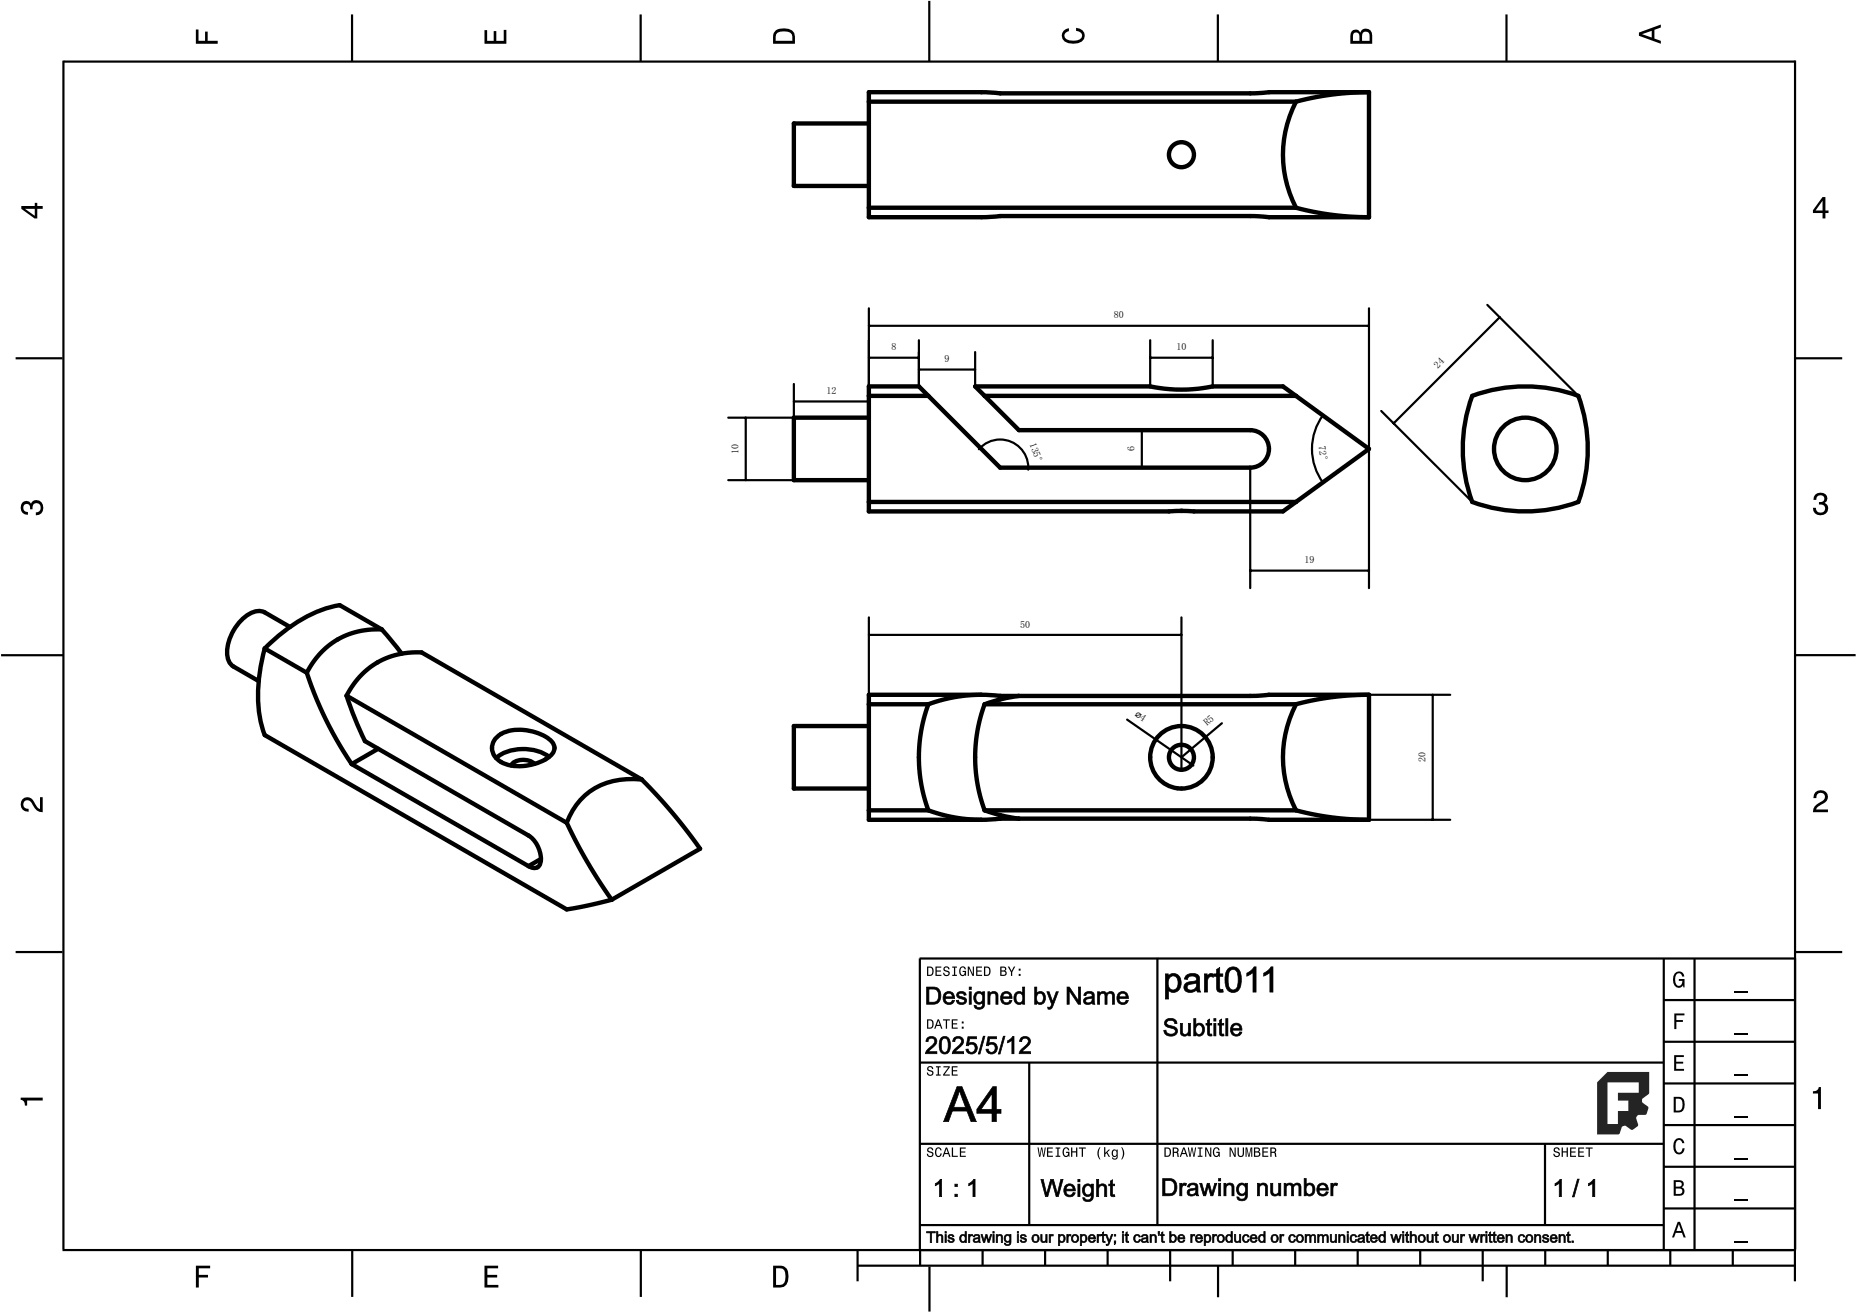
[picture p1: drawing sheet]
<svg xmlns="http://www.w3.org/2000/svg" width="297mm" height="210mm" viewBox="0 0 297 210" stroke-linecap="round" stroke-linejoin="round" font-family="sans-serif">
<defs><g id="words">
<g font-size="1.6">
<text x="178.2" y="50.9">80</text>
<text x="142.6" y="56.1">8</text>
<text x="151.1" y="57.9">9</text>
<text x="188.2" y="56.1">10</text>
<text x="230" y="59" transform="rotate(-45 230 59)">24</text>
<text x="132.2" y="63.1">12</text>
<text x="164.7" y="71" transform="rotate(70 164.7 71)">135°</text>
<text x="210.9" y="71.4" transform="rotate(81 210.9 71.4)">72°</text>
<text x="118.1" y="72.6" transform="rotate(-90 118.1 72.6)">10</text>
<text x="181.5" y="72.2" transform="rotate(-90 181.5 72.2)">6</text>
<text x="208.7" y="90.1">19</text>
<text x="163.2" y="100.4">50</text>
<text x="181.4" y="114.5" transform="rotate(35 181.4 114.5)">⌀4</text>
<text x="193.1" y="116.2" transform="rotate(-40 193.1 116.2)">R5</text>
<text x="228" y="122" transform="rotate(-90 228 122)">20</text>
</g>
</g></defs>
<g fill="none" stroke="#000" stroke-width=".35">
<path d="M10.1 9.9h277.1M10.1 9.7v190.1M56.3 2.3v7.6M102.5 2.3v7.6M148.6 .1v9.8M194.8 2.3v7.6M241 2.3v7.6M287.1 9.7v195.3M2.5 57.3h7.5M287.2 57.3h7.5M.2 104.8h10M287.2 104.8h9.6"/>
<path d="M2.5 152.3h7.5M147.1 153.3h140.1M147.1 153.3v46.7M185.1 153.2v42.8M266.1 160h21.1M266.1 153.3v46.7M271.1 153.3v46.7M287.2 152.3h7.5M147.1 170h119.1M164.6 170v26M266.1 180h21.1M266.1 173.3h21.1"/>
<path d="M266.1 166.7h21.1M10 200h277.2M56.3 200v7.5M102.5 200v7.5M137.2 200v5M147.1 196h119.1M147.1 183h119.1M147.2 200v2.5M157.2 200v2.5M167.2 200v2.5M177.2 200v2.5M187.2 200v5"/>
<path d="M197.2 200v2.5M207.2 200v2.5M217.2 200v2.5M227.2 200v2.5M237.2 200v5M247.1 183v13M247.2 200v2.5M257.2 200v2.5M266.1 193.3h21.1M266.1 186.7h21.1M267.2 200v2.5M277.2 200v2.5"/>
<path d="M137.1 202.5h150.1M148.7 202.6v7.2M194.8 202.4v5.1M241 202.4v5.1"/>
</g>
<g fill="#000">
<path d="M31.3 4.7h.5v1.8h1v-1.4h.4v1.4h1.6v.5h-3.5z" fill-rule="evenodd"/>
<path d="M77.5 4.8h.4v1.7h1.1v-1.5h.4v1.5h1.2v-1.7h.4v2.2h-3.5z" fill-rule="evenodd"/>
<path d="M124.1 4.9a2.19 2.19 0 0 0-.4 2.1h3.5v-1.2a1.42 1.42 0 0 0-1.8-1.3l-.8 .1zM124.4 5.2a2.56 2.56 0 0 1 2 0l.3 .3v1h-2.6v-1z" fill-rule="evenodd"/>
<path d="M170.1 4.9l.9-.4v.5a.7 .7 0 0 0-.7 .5 .7 .7 0 0 0 .3 .8 2.28 2.28 0 0 0 2.4-.3 .78 .78 0 0 0-.1-.8 .78 .78 0 0 0-.8-.3v-.5a1.24 1.24 0 0 1 1.4 1.1 1.24 1.24 0 0 1-1 1.4 2.22 2.22 0 0 1-2.5-.7l-.2-.5 .1-.4z" fill-rule="evenodd"/>
<path d="M216.2 5l-.2 .8v1.2h3.5v-1.3a.98 .98 0 0 0-.7-1.1 .98 .98 0 0 0-1.2 .6 .84 .84 0 0 0-1.4-.2zM216.5 5.3a.54 .54 0 0 1 .7-.1 .54 .54 0 0 1 .2 .6v.7h-1zM218 5.2a.62 .62 0 0 1 .7-.1 .62 .62 0 0 1 .4 .6v.8h-1.2v-.7z" fill-rule="evenodd"/>
<path d="M262.2 5.2v.5l3.5 1.3v-.5l-1.1-.3v-1.4l1.1-.4v-.5zM262.7 5.5l1.5-.6v1.1z" fill-rule="evenodd"/>
<path d="M3.4 33v.4l2.1 1.5h.5v-1.5h.8v-.4h-.8v-.5h-.4v.5zM4 33.4h1.6v1.1z" fill-rule="evenodd"/>
<path d="M291.5 31.5l-1.5 2.1v.5h1.5v.8h.5v-.8h.5v-.4h-.5v-2.2zM291.5 32.1v1.6h-1.1z" fill-rule="evenodd"/>
<path d="M3.6 80.4a.86 .86 0 0 1 1.4 .2 1.06 1.06 0 0 1 1.2-.5 1.06 1.06 0 0 1 .7 1.2 1.1 1.1 0 0 1-1.2 1.1v-.4a.73 .73 0 0 0 .8-.9 .73 .73 0 0 0-1.1-.4l-.2 .8h-.4a.6 .6 0 0 0-.6-.9 .6 .6 0 0 0-.4 .9l.3 .4h.4v.5a1.15 1.15 0 0 1-1.2-.7 1.15 1.15 0 0 1 .3-1.3z" fill-rule="evenodd"/>
<path d="M290.4 79.1a1.13 1.13 0 0 1 1.1-.3 1.13 1.13 0 0 1 .8 1l-.1 .4-.3 .3a1.06 1.06 0 0 1 .5 1.3 1.06 1.06 0 0 1-1.2 .6 1.1 1.1 0 0 1-1.2-1.2h.5a.73 .73 0 0 0 .9 .8 .73 .73 0 0 0 .4-1.1l-.8-.2v-.4a.6 .6 0 0 0 .8-.5 .6 .6 0 0 0-.9-.5l-.3 .4-.1 .3h-.4v-.5z" fill-rule="evenodd"/>
<path d="M3.6 127.9a1.22 1.22 0 0 1 2 .7l.4 .6 .4 .2v-1.9h.4v2.4a1.8 1.8 0 0 1-1.7-1.4 .71 .71 0 0 0-.9-.5 .71 .71 0 0 0-.5 .9 .71 .71 0 0 0 .9 .5v.5a1.18 1.18 0 0 1-1.2-.7 1.18 1.18 0 0 1 .2-1.3z" fill-rule="evenodd"/>
<path d="M290.4 126.7a1.14 1.14 0 0 1 1.8 .1 1.14 1.14 0 0 1-.6 1.8 1.71 1.71 0 0 0-1.1 .9h1.9v.4h-2.4a1.8 1.8 0 0 1 1.4-1.7 .71 .71 0 0 0 .5-.9 .71 .71 0 0 0-.9-.5 .71 .71 0 0 0-.5 .9h-.4l.1-.6z" fill-rule="evenodd"/>
<path d="M148.3 154.6v1.5h.5a.77 .77 0 0 0 .6-.7 .77 .77 0 0 0-.6-.8zM148.5 154.8a.59 .59 0 0 1 .7 .5 .59 .59 0 0 1-.4 .7h-.3zM149.6 154.6v1.5h1v-.1h-.8v-.6h.7v-.1h-.7v-.5h.8v-.2zM151 154.7a.47 .47 0 0 0 0 .6 .47 .47 0 0 0 .5 .2 .28 .28 0 0 1 .2 .4 .28 .28 0 0 1-.4 .1l-.3-.4h-.1a.52 .52 0 0 0 .6 .6 .52 .52 0 0 0 .3-.8l-.5-.2a.27 .27 0 0 1-.1-.4 .27 .27 0 0 1 .5 .2v.1h.2a.51 .51 0 0 0-.3-.5 .51 .51 0 0 0-.6 .1zM152.3 154.6v.2h.3v1.2h-.3v.1h.8v-.1h-.3v-1.2h.3v-.2zM153.6 154.8a.81 .81 0 0 0 .5 1.4l.3-.3v.2h.1v-.8h-.5v.2h.3a.36 .36 0 0 1-.5 .5 .65 .65 0 0 1-.2-.7 .65 .65 0 0 1 .5-.5l.2 .3h.2a.51 .51 0 0 0-.4-.5 .51 .51 0 0 0-.5 .2zM154.8 154.6v1.5h.2v-1.2l.6 1.2h.2v-1.5h-.2v1.3l-.6-1.3zM156.1 154.6v1.5h1v-.1h-.8v-.6h.7v-.1h-.7v-.5h.8v-.2zM157.4 154.6v1.5h.5a.77 .77 0 0 0 .6-.7 .77 .77 0 0 0-.6-.8zM157.6 154.8a.59 .59 0 0 1 .7 .5 .59 .59 0 0 1-.4 .7h-.3zM160 154.6v1.5h.6a.42 .42 0 0 0 .4-.3 .42 .42 0 0 0-.2-.5l.2-.3a.37 .37 0 0 0-.5-.4zM160.2 154.8h.3a.23 .23 0 0 1 .3 .2 .23 .23 0 0 1-.3 .3h-.3zM160.2 155.4h.3a.26 .26 0 0 1 .3 .3 .26 .26 0 0 1-.3 .3h-.3zM161.2 154.6l.5 .9v.6h.2v-.6l.5-.9h-.2l-.4 .7-.4-.7zM162.9 155.8v.3h.3v-.3zM162.9 155v.3h.3v-.3z" fill-rule="evenodd"/>
<path d="M267.9 155.8a.85 .85 0 0 1 .9-.4 .85 .85 0 0 1 .6 .8h-.3a.51 .51 0 0 0-.4-.5 .51 .51 0 0 0-.6 .3 1.2 1.2 0 0 0 .4 1.7 .66 .66 0 0 0 .6-.8h-.6v-.3h1v1.4h-.2l-.1-.4-.1 .2a.84 .84 0 0 1-.9 .2 .84 .84 0 0 1-.5-.7v-1.1z" fill-rule="evenodd"/>
<path d="M3.3 175.6h3.5v.5h-2.5v.8h-.3a.77 .77 0 0 0-.7-1z" fill-rule="evenodd"/>
<path d="M148.4 170.7a.47 .47 0 0 0 0 .5 .47 .47 0 0 0 .5 .2 .28 .28 0 0 1 .2 .4 .28 .28 0 0 1-.4 .1l-.3-.3h-.2a.52 .52 0 0 0 .7 .5 .52 .52 0 0 0 .3-.7l-.5-.2a.27 .27 0 0 1-.1-.5 .27 .27 0 0 1 .5 .2v.1h.2a.51 .51 0 0 0-.3-.4 .51 .51 0 0 0-.6 .1zM149.7 170.6v.2h.3v1.1h-.3v.2h.8v-.2h-.3v-1.1h.3v-.2zM150.9 170.6v.2h.8l-.9 1.1v.2h1.1v-.2h-.8l.8-1.1v-.2zM152.2 170.6v1.5h1v-.2h-.8v-.5h.7v-.2h-.7v-.4h.8v-.2z" fill-rule="evenodd"/>
<path d="M148.3 163.1v1.5h.5a.77 .77 0 0 0 .6-.8 .77 .77 0 0 0-.6-.7zM148.5 163.3a.59 .59 0 0 1 .7 .4 .59 .59 0 0 1-.4 .7h-.3zM150 163.1l-.6 1.5h.2l.2-.5h.6l.1 .5h.2l-.5-1.5zM150.1 163.3l.2 .7h-.4zM150.8 163.1v.2h.5v1.3h.2v-1.3h.4v-.2zM152.2 163.1v1.5h1v-.2h-.8v-.5h.7v-.2h-.7v-.4h.8v-.2zM153.8 164.3v.3h.3v-.3zM153.8 163.4v.3h.3v-.3z" fill-rule="evenodd"/>
<path d="M267.8 168.8h1.5v.3h-1.2v.8h1.1v.3h-1.1v.8h1.3v.3h-1.6z" fill-rule="evenodd"/>
<path d="M267.8 162.1h1.6v.3h-1.3v.8h1.1v.3h-1.1v1.1h-.3z" fill-rule="evenodd"/>
<path d="M267.7 175.5v2.5h.8a1.02 1.02 0 0 0 1-1.3 .99 .99 0 0 0-1-1.2zM268.1 175.8h.7a1.35 1.35 0 0 1 0 1.8l-.7 .1z" fill-rule="evenodd"/>
<path d="M290 174.6a.77 .77 0 0 0 .9-.7h.4v3.5h-.5v-2.5h-.8z" fill-rule="evenodd"/>
<path d="M148.4 183.7a.47 .47 0 0 0 0 .5 .47 .47 0 0 0 .5 .2 .28 .28 0 0 1 .2 .4 .28 .28 0 0 1-.4 .1l-.3-.3h-.2a.52 .52 0 0 0 .7 .5 .52 .52 0 0 0 .3-.7l-.5-.2a.27 .27 0 0 1-.1-.5 .27 .27 0 0 1 .5 .2v.1h.2a.51 .51 0 0 0-.3-.4 .51 .51 0 0 0-.6 .1zM149.7 183.8a.87 .87 0 0 0 .4 1.3 .57 .57 0 0 0 .5-.6h-.2l-.1 .3a.28 .28 0 0 1-.4 0l-.1-.5a.49 .49 0 0 1 .3-.6l.3 .3h.2a.51 .51 0 0 0-.3-.4 .51 .51 0 0 0-.6 .2zM151.3 183.6l-.6 1.5h.2l.2-.5h.6l.1 .5h.2l-.5-1.5zM151.4 183.8l.2 .7h-.4zM152.2 183.6v1.5h1v-.2h-.8v-1.3zM153.5 183.6v1.5h1v-.2h-.8v-.5h.7v-.2h-.7v-.4h.8v-.2z" fill-rule="evenodd"/>
<path d="M166 183.6l.2 1.5h.2l.2-1.3 .2 1.3h.2l.3-1.5h-.2l-.2 1.3-.2-1.3h-.2l-.2 1.3-.2-1.3zM167.5 183.6v1.5h.9v-.2h-.7v-.5h.6v-.2h-.6v-.4h.7v-.2zM168.9 183.6v.2h.2v1.1h-.2v.2h.7v-.2h-.3v-1.1h.3v-.2zM170.1 183.8a.82 .82 0 0 0 .5 1.3l.3-.2 .1 .2h.1v-.8h-.6v.2h.4a.36 .36 0 0 1-.5 .4 .65 .65 0 0 1-.3-.7 .65 .65 0 0 1 .5-.5l.2 .3h.2a.51 .51 0 0 0-.3-.4 .51 .51 0 0 0-.6 .2zM171.3 183.6v1.5h.2v-.7h.6v.7h.2v-1.5h-.2v.6h-.6v-.6zM172.6 183.6v.2h.4v1.3h.2v-1.3h.5v-.2zM175.9 183.5a1.53 1.53 0 0 0 0 2h.1a1.84 1.84 0 0 1 0-2zM176.6 183.5v1.6h.2v-.4l.2-.2 .3 .6h.3l-.5-.8 .5-.4h-.3l-.5 .5v-.9zM177.9 184a.64 .64 0 0 0-.1 .7 .64 .64 0 0 0 .6 .4l.2-.2a.31 .31 0 0 1-.1 .4 .31 .31 0 0 1-.5-.1h-.1a.47 .47 0 0 0 .5 .3 .47 .47 0 0 0 .4-.5v-1.1h-.2v.2l-.3-.2zM178.1 184.2l.1-.1a.42 .42 0 0 1 .4 .4 .42 .42 0 0 1-.4 .4l-.2-.2zM179.3 183.5a1.85 1.85 0 0 1 0 2h.2a1.53 1.53 0 0 0 0-2z" fill-rule="evenodd"/>
<path d="M186.3 183.6v1.5h.5a.77 .77 0 0 0 .6-.8 .77 .77 0 0 0-.6-.7zM186.5 183.8a.59 .59 0 0 1 .6 .4 .59 .59 0 0 1-.4 .7h-.2zM187.6 183.6v1.5h.2v-.7l.4 .1 .2 .6h.2l-.1-.7-.2-.1a.42 .42 0 0 0 .2-.4 .42 .42 0 0 0-.4-.3zM187.8 183.8h.2a.26 .26 0 0 1 .3 .2 .26 .26 0 0 1-.3 .3h-.2zM189.3 183.6l-.6 1.5h.2l.2-.5h.6l.1 .5h.2l-.5-1.5zM189.4 183.8l.2 .7h-.5zM190 183.6l.3 1.5h.1l.3-1.3 .2 1.3h.2l.2-1.5h-.1l-.2 1.3-.2-1.3h-.2l-.2 1.3-.2-1.3zM191.6 183.6v.2h.3v1.1h-.3v.2h.7v-.2h-.2v-1.1h.2v-.2zM192.8 183.6v1.5h.2v-1.2l.5 1.2h.3v-1.5h-.2v1.2l-.6-1.2zM194.2 183.8a.81 .81 0 0 0 .5 1.3l.3-.2v.2h.1v-.8h-.5v.2h.3a.36 .36 0 0 1-.5 .4 .65 .65 0 0 1-.2-.7 .65 .65 0 0 1 .5-.5l.2 .3h.2a.51 .51 0 0 0-.4-.4 .51 .51 0 0 0-.5 .2zM196.7 183.6v1.5h.2v-1.2l.5 1.2h.3v-1.5h-.2v1.2l-.6-1.2zM198 183.6v.9a.52 .52 0 0 0 .5 .6 .52 .52 0 0 0 .5-.6v-.9h-.2v.9a.33 .33 0 0 1-.3 .4 .33 .33 0 0 1-.3-.4v-.9zM199.2 183.6v1.5h.2v-1.4l.3 1.4h.2l.2-1.4v1.4h.2v-1.5h-.3l-.2 1.3-.3-1.3zM200.6 183.6v1.5h.5a.42 .42 0 0 0 .5-.3 .42 .42 0 0 0-.3-.5l.2-.3a.37 .37 0 0 0-.4-.4zM200.8 183.8h.3a.23 .23 0 0 1 .2 .2 .23 .23 0 0 1-.2 .2h-.3zM200.8 184.4h.3a.26 .26 0 0 1 .3 .2 .26 .26 0 0 1-.3 .3h-.3zM201.9 183.6v1.5h1v-.2h-.8v-.5h.7v-.2h-.7v-.4h.8v-.2zM203.2 183.6v1.5h.2v-.7l.4 .1 .2 .6h.2l-.1-.7-.2-.1a.42 .42 0 0 0 .2-.4 .42 .42 0 0 0-.4-.3zM203.4 183.8h.2a.26 .26 0 0 1 .3 .2 .26 .26 0 0 1-.3 .3h-.2z" fill-rule="evenodd"/>
<path d="M248.6 183.7a.47 .47 0 0 0 0 .5 .47 .47 0 0 0 .5 .2 .28 .28 0 0 1 .2 .4 .28 .28 0 0 1-.4 .1l-.2-.3h-.2a.52 .52 0 0 0 .6 .5 .52 .52 0 0 0 .3-.7l-.5-.2a.27 .27 0 0 1-.1-.5 .27 .27 0 0 1 .5 .2v.1h.2a.51 .51 0 0 0-.3-.4 .51 .51 0 0 0-.6 .1zM249.8 183.6v1.5h.2v-.7h.6v.7h.2v-1.5h-.2v.6h-.6v-.6zM251.1 183.6v1.5h1v-.2h-.8v-.5h.7v-.2h-.7v-.4h.8v-.2zM252.4 183.6v1.5h1v-.2h-.8v-.5h.7v-.2h-.7v-.4h.8v-.2zM253.6 183.6v.2h.5v1.3h.2v-1.3h.5v-.2z" fill-rule="evenodd"/>
<path d="M268.4 195.5l-1 2.5h.4l.2-.8h1l.3 .8h.3l-.9-2.5zM268.5 195.8l.4 1.1h-.7z" fill-rule="evenodd"/>
<path d="M267.7 188.8v2.5h1a.7 .7 0 0 0 .7-.5 .7 .7 0 0 0-.4-.8 .61 .61 0 0 0 .3-.8 .61 .61 0 0 0-.7-.4zM268 189.1h.6a.38 .38 0 0 1 .4 .4 .38 .38 0 0 1-.5 .3h-.5zM268 190.2h.6a.44 .44 0 0 1 .5 .4 .44 .44 0 0 1-.5 .4h-.6z" fill-rule="evenodd"/>
<path d="M267.9 182.4a.85 .85 0 0 1 .9-.3 .85 .85 0 0 1 .6 .8h-.3a.5 .5 0 0 0-.4-.5 .5 .5 0 0 0-.5 .2 1.21 1.21 0 0 0 .4 1.8 .64 .64 0 0 0 .5-.7h.4a.89 .89 0 0 1-.8 1 .89 .89 0 0 1-1-.7v-1.2z" fill-rule="evenodd"/>
<path d="M31.3 202.5h2.3v.4h-1.8v1.1h1.5v.4h-1.5v1.6h-.5z" fill-rule="evenodd"/>
<path d="M77.5 202.5h2.2v.4h-1.7v1.1h1.5v.4h-1.5v1.2h1.7v.4h-2.2z" fill-rule="evenodd"/>
<path d="M123.7 202.5v3.5h1.1a1.42 1.42 0 0 0 1.3-1.8 1.38 1.38 0 0 0-1.3-1.7zM124.1 202.9l1.1 .1a1.89 1.89 0 0 1 0 2.5l-1.1 .1z" fill-rule="evenodd"/>
</g>
<path d="M277.5 158.7h2.1M277.5 178.7h2.1M277.5 172h2.1M277.5 165.4h2.1M277.5 198.7h2.1M277.5 192h2.1M277.5 185.4h2.1" fill="none" stroke="#000" stroke-width=".25"/>
<g fill="#000">
<path d="M153 173.8h.9l2.3 5.7h-.9l-.6-1.7h-2.4l-.5 1.7h-.9zM153.1 173.9l-2.2 5.5h.8l.6-1.7h2.4l.6 1.7h.9l-2.3-5.5zM153.4 174.5h.1l-.2 .8-.8 1.9 1.9-.1v.1zM153.4 174.4h.1l1 2.8h-2l.7-1.7zM158.8 173.8h.6v3.7l.8-.1v.8l-.8-.1v1.4h-.8l.1-1.4-2.5 .1v-.7zM158.8 173.9l-2.5 3.6v.6h2.4v1.3h.7l-.1-1.3h.8v-.6h-.8l.1-3.6zM158.6 175h.1l-1.7 2.5-.1-.1 1.8 .1zM158.7 174.8v2.7h-1.9z"/>
<path d="M153.1 173.9h.8l2.3 5.5h-.9l-.6-1.6h-2.4l-.6 1.6h-.8zM153.5 174.4l-1 2.8h1.9zM158.8 173.9h.6v3.6h.7v.6h-.7v1.3h-.7v-1.3h-2.4v-.6zM158.7 175l-1.8 2.5h1.8z"/>
<path d="M148.2 197h1.5v.3l-.7-.1 .1 1.6h-.4l.1-1.6-.6 .1zM148.2 197v.2h.7l-.1 1.6h.2v-1.6h.6v-.2zM149.8 197h.3l-.1 .7a.47 .47 0 0 1 .6-.2 .47 .47 0 0 1 .3 .5v.8h-.3v-.8a.25 .25 0 0 0-.3-.3 .25 .25 0 0 0-.2 .4v.7h-.3zM149.8 197v1.8h.2v-.7a.36 .36 0 0 1 .3-.5 .36 .36 0 0 1 .4 .4l-.1 .8h.2v-.8a.41 .41 0 0 0-.4-.5 .41 .41 0 0 0-.4 .3v-.8zM151.1 197h.3v.3h-.3zM151.2 197v.3h.2v-.3zM151.1 197.5h.3v1.3h-.3zM151.2 197.5v1.3h.2v-1.3zM151.7 197.6l.1-.1a.51 .51 0 0 1 .5-.1 .51 .51 0 0 1 .3 .5h-.3a.21 .21 0 0 0-.1-.2 .21 .21 0 0 0-.3 .2l.2 .1a.44 .44 0 0 1 .6 .4 .44 .44 0 0 1-.6 .5 .44 .44 0 0 1-.5-.6h.2a.31 .31 0 0 0 .3 .3 .31 .31 0 0 0 .3-.2l-.3-.1a.46 .46 0 0 1-.4-.2 .46 .46 0 0 1 0-.5zM151.8 197.6a.28 .28 0 0 0-.1 .3 .28 .28 0 0 0 .3 .2l.4 .2a.31 .31 0 0 1-.2 .4 .31 .31 0 0 1-.4-.3h-.2a.48 .48 0 0 0 .5 .4 .48 .48 0 0 0 .5-.5l-.7-.3a.2 .2 0 0 1-.1-.2 .2 .2 0 0 1 .2-.2l.3 .1 .1 .2 .2-.1a.65 .65 0 0 0-.8-.2zM153.6 197.6a.44 .44 0 0 1 .8 .1l-.1-.7h.3v1.8h-.3l.1-.2a.5 .5 0 0 1-.6 .2 .5 .5 0 0 1-.3-.5zM153.7 197.7a.55 .55 0 0 0-.1 .7 .55 .55 0 0 0 .7 .2l.1-.2v.4h.2v-1.8h-.2v.8a.43 .43 0 0 0-.7-.1zM153.9 197.8l-.1 .5 .1 .2a.4 .4 0 0 0 .4-.4 .4 .4 0 0 0-.4-.4zM153.8 197.7a.5 .5 0 0 1 .7 .3 .5 .5 0 0 1-.4 .7 .58 .58 0 0 1-.3-1zM154.9 197.5h.3l-.1 .2a.29 .29 0 0 1 .2-.3 .29 .29 0 0 1 .3 .2v.2h-.2l-.2 .1v.9h-.3zM154.9 197.5v1.3h.2v-.8a.26 .26 0 0 1 .1-.3 .26 .26 0 0 1 .3 .1l.1-.2h-.3l-.1 .1h-.1v-.2zM155.7 197.6a.62 .62 0 0 1 .8-.1 .62 .62 0 0 1 .3 .7l.1 .6h-.4v-.2a.47 .47 0 0 1-.7 .2 .47 .47 0 0 1 .1-.8h.6v-.3a.42 .42 0 0 0-.6 .3l-.3-.1zM155.7 197.8l.2 .1a.34 .34 0 0 1 .4-.3 .34 .34 0 0 1 .2 .4l-.5 .1a.34 .34 0 0 0-.3 .5 .34 .34 0 0 0 .6 .1l.3-.2v.3h.2l-.1-.2v-.8a.58 .58 0 0 0-1 .1zM156 198.3l-.1 .1a.3 .3 0 0 0 .3 .2 .3 .3 0 0 0 .3-.2v-.3zM155.9 198.3l.6-.2a.37 .37 0 0 1-.2 .5 .37 .37 0 0 1-.5-.2zM156.8 197.5h.4l.2 1 .2-1h.3l.2 1 .3-1h.3l-.4 1.3h-.3l-.2-1-.2 1h-.3zM156.9 197.5l.4 1.3h.2l.2-1h.1l.2 1h.2l.4-1.3h-.2l-.3 1.2-.2-1.2h-.2l-.2 1h-.1l-.3-1zM158.8 197h.3v.3h-.3zM158.8 197v.3h.2v-.3zM158.8 197.5h.3v1.3h-.3zM158.8 197.5v1.3h.2v-1.3zM159.3 197.5h.3l-.1 .2a.47 .47 0 0 1 .6-.2 .47 .47 0 0 1 .3 .5v.8h-.3v-.8a.24 .24 0 0 0-.2-.3 .24 .24 0 0 0-.3 .2v.9h-.3zM159.3 197.5v1.3h.3l-.1-.7a.39 .39 0 0 1 .2-.4 .39 .39 0 0 1 .4 0l.1 .2v.9h.2v-1a.47 .47 0 0 0-.5-.3 .47 .47 0 0 0-.4 .4v-.4zM160.7 197.6l.5-.2 .3 .1v.2v-.2h.3v1.1a.6 .6 0 0 1-.5 .7 .6 .6 0 0 1-.7-.5l.3 .1 .1 .1a.32 .32 0 0 0 .4 0 .32 .32 0 0 0 0-.4h.1a.57 .57 0 0 1-.8 .1 .57 .57 0 0 1-.1-.7zM160.8 197.7a.53 .53 0 0 0 0 .8 .53 .53 0 0 0 .8 0l-.1 .4a.31 .31 0 0 1-.3 .3 .31 .31 0 0 1-.3-.3h-.2a.52 .52 0 0 0 .6 .3 .52 .52 0 0 0 .4-.6v-1.1h-.2l.1 .3-.4-.3zM161 197.8l-.1 .5 .2 .2a.39 .39 0 0 0 .4-.4 .39 .39 0 0 0-.4-.4zM160.9 197.7a.45 .45 0 0 1 .6 0 .45 .45 0 0 1 0 .7 .38 .38 0 0 1-.3 .3 .38 .38 0 0 1-.4-.3zM162.7 197h.3v.3h-.3zM162.7 197v.3h.2v-.3zM162.7 197.5h.3v1.3h-.3zM162.7 197.5v1.3h.2v-1.3zM163.2 197.6l.1-.1a.51 .51 0 0 1 .6-.1 .51 .51 0 0 1 .3 .5h-.3a.21 .21 0 0 0-.2-.2 .21 .21 0 0 0-.2 .2l.2 .1a.44 .44 0 0 1 .6 .4 .44 .44 0 0 1-.6 .5 .44 .44 0 0 1-.5-.6h.2a.31 .31 0 0 0 .2 .3 .31 .31 0 0 0 .3-.2l-.2-.1a.46 .46 0 0 1-.5-.2 .46 .46 0 0 1 0-.5zM163.3 197.6h.1a.28 .28 0 0 0-.1 .3 .28 .28 0 0 0 .2 .2l.5 .2a.31 .31 0 0 1-.3 .4 .31 .31 0 0 1-.3-.3h-.2a.48 .48 0 0 0 .5 .4 .48 .48 0 0 0 .4-.5l-.6-.3a.2 .2 0 0 1-.1-.2 .2 .2 0 0 1 .1-.2l.4 .1 .1 .2 .2-.1a.65 .65 0 0 0-.9-.2zM165.2 197.6a.67 .67 0 0 1 .9 .1 .67 .67 0 0 1-.1 1 .67 .67 0 0 1-.9-.2l-.1-.6zM165.2 197.6a.62 .62 0 0 0 0 .9 .62 .62 0 0 0 .8 .1 .62 .62 0 0 0 .1-.8 .62 .62 0 0 0-.9-.2zM165.4 197.8a.39 .39 0 0 0-.1 .6 .39 .39 0 0 0 .6 .1 .39 .39 0 0 0 .1-.6 .39 .39 0 0 0-.6-.1zM165.3 197.7a.47 .47 0 0 1 .8 .4 .47 .47 0 0 1-.8 .4l-.1-.4zM166.4 197.5h.3l.1 .9a.26 .26 0 0 0 .3 .1 .26 .26 0 0 0 .1-.3v-.7h.3v1.3h-.3l.1-.2a.42 .42 0 0 1-.4 .3 .42 .42 0 0 1-.4-.4zM166.5 197.5v1a.42 .42 0 0 0 .5 .3 .42 .42 0 0 0 .4-.4l-.1 .4h.2v-1.3h-.2v.7a.37 .37 0 0 1-.3 .5 .37 .37 0 0 1-.4-.5l.1-.7zM167.8 197.5h.3l-.1 .2a.29 .29 0 0 1 .2-.3 .29 .29 0 0 1 .4 .2l-.1 .2h-.2l-.2 .1v.9h-.3zM167.8 197.5v1.3h.2v-.8a.26 .26 0 0 1 .1-.3 .26 .26 0 0 1 .3 .1l.1-.2h-.3l-.1 .1h-.1v-.2zM169.2 197.5h.3v.2a.53 .53 0 0 1 .7-.2 .53 .53 0 0 1 .2 .6 .58 .58 0 0 1-.2 .7 .58 .58 0 0 1-.7-.1l.1-.1v.7h-.4zM169.3 197.5v1.8h.2v-.8a.5 .5 0 0 0 .6 .2 .5 .5 0 0 0 .2-.7 .45 .45 0 0 0-.4-.5 .45 .45 0 0 0-.5 .4l.1-.4zM169.6 197.8v.5l.1 .2a.41 .41 0 0 0 .4-.4 .41 .41 0 0 0-.4-.4zM169.6 197.7a.36 .36 0 0 1 .3-.1 .36 .36 0 0 1 .3 .3 .46 .46 0 0 1-.1 .6 .46 .46 0 0 1-.6 0l-.1-.3zM170.6 197.5h.3l-.1 .2a.29 .29 0 0 1 .3-.3 .29 .29 0 0 1 .3 .2l-.1 .2h-.2l-.2 .1v.9h-.3zM170.6 197.5v1.3h.3l-.1-.8a.26 .26 0 0 1 .1-.3 .26 .26 0 0 1 .4 .1v-.2h-.2l-.2 .1h-.1v-.2zM171.5 197.6a.67 .67 0 0 1 1 .1 .67 .67 0 0 1-.2 1 .67 .67 0 0 1-.9-.2l-.1-.6zM171.6 197.6a.62 .62 0 0 0-.1 .9 .62 .62 0 0 0 .8 .1 .62 .62 0 0 0 .1-.8 .62 .62 0 0 0-.8-.2zM171.7 197.8a.39 .39 0 0 0-.1 .6 .39 .39 0 0 0 .6 .1 .39 .39 0 0 0 .1-.6 .39 .39 0 0 0-.6-.1zM171.7 197.7a.47 .47 0 0 1 .7 .4 .47 .47 0 0 1-.7 .4l-.2-.4zM172.7 197.5h.3v.2a.53 .53 0 0 1 .7-.2 .53 .53 0 0 1 .2 .6 .58 .58 0 0 1-.2 .7 .58 .58 0 0 1-.7-.1l.1-.1v.7h-.4zM172.8 197.5v1.8h.2v-.8a.5 .5 0 0 0 .6 .2 .5 .5 0 0 0 .2-.7 .45 .45 0 0 0-.4-.5 .45 .45 0 0 0-.5 .4l.1-.4zM173.1 197.8v.5l.1 .2a.41 .41 0 0 0 .4-.4 .41 .41 0 0 0-.4-.4zM173.1 197.7a.36 .36 0 0 1 .3-.1 .36 .36 0 0 1 .3 .3 .46 .46 0 0 1-.1 .6 .46 .46 0 0 1-.6 0l-.1-.3zM174.2 197.6a.61 .61 0 0 1 .8-.1 .61 .61 0 0 1 .2 .8h-.9v-.1a.34 .34 0 0 0 .3 .4 .34 .34 0 0 0 .4-.3h.2a.6 .6 0 0 1-.6 .6 .6 .6 0 0 1-.6-.5v-.5zM174.3 197.7a.6 .6 0 0 0 0 .9 .6 .6 0 0 0 .9-.2h-.2a.38 .38 0 0 1-.5 .3 .38 .38 0 0 1-.2-.6l.9 .1a.7 .7 0 0 0-.8-.6zM174.5 197.8l-.2 .2h.7h-.1a.29 .29 0 0 0-.1-.3 .29 .29 0 0 0-.3 .1zM174.4 197.7a.33 .33 0 0 1 .5 .1l.2 .3h-.9zM175.4 197.5h.3v.2a.29 .29 0 0 1 .2-.3 .29 .29 0 0 1 .3 .2l-.1 .2h-.2l-.2 .1 .1 .9h-.4zM175.5 197.5v1.3h.2v-.8a.26 .26 0 0 1 .1-.3 .26 .26 0 0 1 .3 .1l.1-.2h-.3l-.2 .1h-.1l.1-.2zM176.3 197.2l.3-.2-.1 .5h.3v.2h-.3l.1 .8h.2v.3a.35 .35 0 0 1-.4 0 .35 .35 0 0 1-.1-.4v-.7h-.2v-.2h.2zM176.3 197.2l.1 .4-.2-.1v.2l.2-.1v.8a.26 .26 0 0 0 .1 .3 .26 .26 0 0 0 .3 0v-.1h-.3v-.2v-.8l.3 .1v-.2l-.3 .1v-.5zM176.8 197.5h.3l.3 1 .3-1h.4l-.7 1.6a.3 .3 0 0 1-.5 .2v-.3h.3l.1-.2zM176.8 197.5l.6 1.3-.2 .3h-.3l.1 .2 .3-.2 .7-1.6h-.2l-.3 1h-.1l-.3-1zM178.2 197.5h.3v.3h-.3zM178.2 197.5v.3h.3v-.3zM178.2 198.5h.3a.49 .49 0 0 1-.2 .7l-.2-.2 .2-.2h-.1zM178.2 198.5v.3l.2-.1v.3h-.2l.1 .1 .2-.6zM179.5 197h.3v.3h-.3zM179.5 197v.3h.2v-.3zM179.5 197.5h.3v1.3h-.3zM179.5 197.5v1.3h.2v-1.3zM180 197.2l.4-.2-.1 .5h.3v.2h-.3l.1 .8h.2v.3a.35 .35 0 0 1-.4 0 .35 .35 0 0 1-.2-.4l.1-.7h-.2v-.2h.2zM180.1 197.2v.4l-.2-.1v.2l.2-.1v.8a.26 .26 0 0 0 .1 .3 .26 .26 0 0 0 .3 0v-.1h-.2l-.1-.2v-.8l.3 .1v-.2l-.3 .1 .1-.5zM181.4 197.6a.54 .54 0 0 1 .6-.2 .54 .54 0 0 1 .4 .5l-.2 .1a.3 .3 0 0 0-.3-.3 .3 .3 0 0 0-.3 .2v.4a.28 .28 0 0 0 .3 .3 .28 .28 0 0 0 .3-.3h.2a.61 .61 0 0 1-.8 .5 .61 .61 0 0 1-.3-.9zM181.5 197.7a.57 .57 0 0 0 0 .8 .57 .57 0 0 0 .8 0l.1-.2h-.2a.35 .35 0 0 1-.3 .4 .35 .35 0 0 1-.4-.3 .47 .47 0 0 1 .1-.6 .47 .47 0 0 1 .5-.1l.1 .2h.2a.53 .53 0 0 0-.9-.2zM182.6 197.6a.62 .62 0 0 1 .8-.1 .62 .62 0 0 1 .3 .7l.1 .6h-.4v-.2a.47 .47 0 0 1-.7 .2 .47 .47 0 0 1 .1-.8h.6l-.1-.3a.42 .42 0 0 0-.5 .3l-.3-.1zM182.6 197.8l.2 .1a.34 .34 0 0 1 .4-.3 .34 .34 0 0 1 .2 .4l-.5 .1a.34 .34 0 0 0-.3 .5 .34 .34 0 0 0 .6 .1l.3-.2v.3h.2l-.1-.2v-.8a.58 .58 0 0 0-1 .1zM182.9 198.3l-.1 .1a.3 .3 0 0 0 .3 .2 .3 .3 0 0 0 .3-.2v-.3zM182.8 198.3l.6-.2a.37 .37 0 0 1-.2 .5 .37 .37 0 0 1-.5-.2zM183.9 197.5h.3l-.1 .2a.47 .47 0 0 1 .6-.2 .47 .47 0 0 1 .3 .5v.8h-.3v-.8a.24 .24 0 0 0-.2-.3 .24 .24 0 0 0-.3 .2v.9h-.3zM184 197.5v1.3h.2l-.1-.7a.39 .39 0 0 1 .2-.4 .39 .39 0 0 1 .4 0l.1 .2v.9h.2v-1a.47 .47 0 0 0-.5-.3 .47 .47 0 0 0-.4 .4v-.4zM185.2 197h.3v.7h-.2zM185.2 197l.1 .7h.1l.1-.7zM185.7 197.2l.4-.2-.1 .5h.3v.2h-.3l.1 .8h.2v.3a.35 .35 0 0 1-.4 0 .35 .35 0 0 1-.2-.4l.1-.7h-.2v-.2h.2zM185.8 197.2l.1 .4-.3-.1v.2l.3-.1v.8a.26 .26 0 0 0 0 .3 .26 .26 0 0 0 .3 0v-.1h-.2v-.2v-.8l.2 .1v-.2l-.2 .1v-.5zM187 197h.4l-.1 .7a.51 .51 0 0 1 .6-.2 .51 .51 0 0 1 .3 .5 .6 .6 0 0 1-.2 .7 .6 .6 0 0 1-.7-.1h.1v.2h-.4zM187.1 197v1.8h.2l-.1-.4a.53 .53 0 0 0 .8 .2 .53 .53 0 0 0 .1-.8 .44 .44 0 0 0-.5-.3 .44 .44 0 0 0-.3 .3v-.8zM187.4 197.8v.7h.1a.4 .4 0 0 0 .4-.3 .4 .4 0 0 0-.4-.5zM187.4 197.7a.36 .36 0 0 1 .3-.1 .36 .36 0 0 1 .3 .3 .45 .45 0 0 1-.1 .6 .45 .45 0 0 1-.6 0l-.1-.4zM188.5 197.6a.61 .61 0 0 1 .8-.1 .61 .61 0 0 1 .2 .8h-.9l.1-.1a.34 .34 0 0 0 .2 .4 .34 .34 0 0 0 .4-.3h.2a.6 .6 0 0 1-.6 .6 .6 .6 0 0 1-.6-.5v-.5zM188.6 197.7a.6 .6 0 0 0 0 .9 .6 .6 0 0 0 .9-.2h-.2a.38 .38 0 0 1-.5 .3 .38 .38 0 0 1-.2-.6l.9 .1a.7 .7 0 0 0-.8-.6zM188.8 197.8l-.2 .2h.7a.29 .29 0 0 0-.2-.3 .29 .29 0 0 0-.3 .1zM188.7 197.7a.33 .33 0 0 1 .5 .1l.2 .3h-.9zM190.4 197.5h.3v.2a.29 .29 0 0 1 .2-.3 .29 .29 0 0 1 .3 .2l-.1 .2h-.2l-.2 .1v.9h-.3zM190.5 197.5v1.3h.2l-.1-.8a.26 .26 0 0 1 .2-.3 .26 .26 0 0 1 .3 .1v-.2h-.2l-.2 .1h-.1l.1-.2zM191.3 197.6a.61 .61 0 0 1 .8-.1 .61 .61 0 0 1 .3 .8h-1l.1-.1a.34 .34 0 0 0 .3 .4 .34 .34 0 0 0 .3-.3h.3a.6 .6 0 0 1-.6 .6 .6 .6 0 0 1-.6-.5v-.5zM191.4 197.7a.6 .6 0 0 0 0 .9 .6 .6 0 0 0 1-.2h-.3a.38 .38 0 0 1-.5 .3 .38 .38 0 0 1-.2-.6l1 .1a.7 .7 0 0 0-.8-.6zM191.6 197.8l-.2 .2h.7a.29 .29 0 0 0-.2-.3 .29 .29 0 0 0-.3 .1zM191.5 197.7a.33 .33 0 0 1 .6 .1l.1 .3h-.8zM192.6 197.5h.3l-.1 .2a.53 .53 0 0 1 .7-.2 .53 .53 0 0 1 .3 .6 .58 .58 0 0 1-.3 .7 .58 .58 0 0 1-.7-.1l.1-.1v.7h-.3zM192.6 197.5v1.8h.2v-.8a.5 .5 0 0 0 .7 .2 .5 .5 0 0 0 .1-.7 .45 .45 0 0 0-.4-.5 .45 .45 0 0 0-.4 .4v-.4zM193 197.8l-.1 .5 .1 .2a.41 .41 0 0 0 .4-.4 .41 .41 0 0 0-.3-.4zM192.9 197.7a.36 .36 0 0 1 .3-.1 .36 .36 0 0 1 .3 .3 .46 .46 0 0 1 0 .6 .46 .46 0 0 1-.6 0l-.1-.3zM193.9 197.5h.3v.2a.29 .29 0 0 1 .2-.3 .29 .29 0 0 1 .3 .2l-.1 .2h-.2l-.2 .1v.9h-.3zM194 197.5v1.3h.2l-.1-.8a.26 .26 0 0 1 .2-.3 .26 .26 0 0 1 .3 .1v-.2h-.2l-.2 .1h-.1l.1-.2zM194.8 197.6a.67 .67 0 0 1 1 .1 .67 .67 0 0 1-.1 1 .67 .67 0 0 1-1-.2v-.6zM194.9 197.6a.62 .62 0 0 0-.1 .9 .62 .62 0 0 0 .9 .1 .62 .62 0 0 0 0-.8 .62 .62 0 0 0-.8-.2zM195.1 197.8a.39 .39 0 0 0-.1 .6 .39 .39 0 0 0 .5 .1 .39 .39 0 0 0 .1-.6 .39 .39 0 0 0-.5-.1zM195 197.7a.47 .47 0 0 1 .7 .4 .47 .47 0 0 1-.7 .4l-.1-.4zM196.1 197.6a.44 .44 0 0 1 .8 .1v-.7h.3v1.8h-.3v-.2a.5 .5 0 0 1-.5 .2 .5 .5 0 0 1-.4-.5zM196.2 197.7a.55 .55 0 0 0-.1 .7 .55 .55 0 0 0 .8 .2l.1-.2-.1 .4h.2v-1.8h-.2l.1 .8a.43 .43 0 0 0-.8-.1zM196.4 197.8l-.1 .5 .2 .2a.4 .4 0 0 0 .4-.4 .4 .4 0 0 0-.4-.4zM196.3 197.7a.5 .5 0 0 1 .7 .3 .5 .5 0 0 1-.4 .7 .58 .58 0 0 1-.3-1zM197.4 197.5h.3v.9a.26 .26 0 0 0 .4 .1 .26 .26 0 0 0 .1-.3v-.7h.3v1.3h-.3l.1-.2a.42 .42 0 0 1-.5 .3 .42 .42 0 0 1-.3-.4zM197.5 197.5v1a.42 .42 0 0 0 .5 .3 .42 .42 0 0 0 .3-.4v.4h.2v-1.3h-.2v.7a.37 .37 0 0 1-.3 .5 .37 .37 0 0 1-.4-.5l.1-.7zM198.9 197.6a.54 .54 0 0 1 .5-.2 .54 .54 0 0 1 .4 .5l-.2 .1a.3 .3 0 0 0-.3-.3 .3 .3 0 0 0-.3 .2v.4a.28 .28 0 0 0 .4 .3 .28 .28 0 0 0 .2-.3h.2a.61 .61 0 0 1-.7 .5 .61 .61 0 0 1-.4-.9zM198.9 197.7a.57 .57 0 0 0 0 .8 .57 .57 0 0 0 .8 0l.1-.2h-.2a.35 .35 0 0 1-.3 .4 .35 .35 0 0 1-.4-.3 .47 .47 0 0 1 .1-.6 .47 .47 0 0 1 .5-.1l.1 .2h.2a.53 .53 0 0 0-.9-.2zM200.1 197.6a.61 .61 0 0 1 .7-.1 .61 .61 0 0 1 .3 .8h-.9v-.1a.34 .34 0 0 0 .3 .4 .34 .34 0 0 0 .4-.3h.2a.6 .6 0 0 1-.6 .6 .6 .6 0 0 1-.6-.5v-.5zM200.1 197.7a.6 .6 0 0 0 .1 .9 .6 .6 0 0 0 .9-.2h-.2a.38 .38 0 0 1-.5 .3 .38 .38 0 0 1-.2-.6l.9 .1a.7 .7 0 0 0-.8-.6zM200.3 197.8l-.1 .2h.7h-.1a.29 .29 0 0 0-.1-.3 .29 .29 0 0 0-.4 .1zM200.2 197.7a.33 .33 0 0 1 .6 .1l.1 .3h-.8zM201.4 197.6a.44 .44 0 0 1 .8 .1l-.1-.7h.3v1.8h-.3l.1-.2a.5 .5 0 0 1-.6 .2 .5 .5 0 0 1-.4-.5zM201.5 197.7a.55 .55 0 0 0-.1 .7 .55 .55 0 0 0 .7 .2l.1-.2v.4h.2v-1.8h-.2v.8a.43 .43 0 0 0-.7-.1zM201.6 197.8v.5l.1 .2a.4 .4 0 0 0 .4-.4 .4 .4 0 0 0-.4-.4zM201.6 197.7a.5 .5 0 0 1 .7 .3 .5 .5 0 0 1-.5 .7 .58 .58 0 0 1-.2-1zM203.5 197.6a.67 .67 0 0 1 .9 .1 .67 .67 0 0 1-.1 1 .67 .67 0 0 1-1-.2v-.6zM203.5 197.6a.62 .62 0 0 0-.1 .9 .62 .62 0 0 0 .9 .1 .62 .62 0 0 0 0-.8 .62 .62 0 0 0-.8-.2zM203.7 197.8a.39 .39 0 0 0-.1 .6 .39 .39 0 0 0 .5 .1 .39 .39 0 0 0 .1-.6 .39 .39 0 0 0-.5-.1zM203.6 197.7a.47 .47 0 0 1 .7 .4 .47 .47 0 0 1-.7 .4l-.1-.4zM204.7 197.5h.3l-.1 .2a.29 .29 0 0 1 .2-.3 .29 .29 0 0 1 .4 .2l-.1 .2h-.2l-.2 .1v.9h-.3zM204.7 197.5v1.3h.2v-.8a.26 .26 0 0 1 .1-.3 .26 .26 0 0 1 .3 .1l.1-.2h-.3l-.1 .1h-.1v-.2zM206.2 197.6a.54 .54 0 0 1 .6-.2 .54 .54 0 0 1 .4 .5l-.2 .1a.3 .3 0 0 0-.3-.3 .3 .3 0 0 0-.3 .2v.4a.28 .28 0 0 0 .3 .3 .28 .28 0 0 0 .3-.3h.2a.61 .61 0 0 1-.7 .5 .61 .61 0 0 1-.4-.9zM206.3 197.7a.57 .57 0 0 0 0 .8 .57 .57 0 0 0 .8 0l.1-.2h-.2a.35 .35 0 0 1-.3 .4 .35 .35 0 0 1-.4-.3 .47 .47 0 0 1 .1-.6 .47 .47 0 0 1 .5-.1l.1 .2h.2a.53 .53 0 0 0-.9-.2zM207.5 197.6a.67 .67 0 0 1 .9 .1 .67 .67 0 0 1-.1 1 .67 .67 0 0 1-.9-.2l-.1-.6zM207.5 197.6a.62 .62 0 0 0 0 .9 .62 .62 0 0 0 .8 .1 .62 .62 0 0 0 0-.8 .62 .62 0 0 0-.8-.2zM207.7 197.8a.39 .39 0 0 0-.1 .6 .39 .39 0 0 0 .5 .1 .39 .39 0 0 0 .1-.6 .39 .39 0 0 0-.5-.1zM207.6 197.7a.47 .47 0 0 1 .7 .4 .47 .47 0 0 1-.7 .4l-.1-.4zM208.7 197.5h.3l-.1 .2a.39 .39 0 0 1 .4-.3 .39 .39 0 0 1 .4 .3 .43 .43 0 0 1 .5-.3 .43 .43 0 0 1 .3 .5v.9h-.3v-.8a.21 .21 0 0 0-.2-.3 .21 .21 0 0 0-.2 .2v.9h-.4v-.8a.21 .21 0 0 0-.2-.3 .21 .21 0 0 0-.2 .3v.8h-.3zM208.8 197.5v1.3h.2l-.1-.7a.34 .34 0 0 1 .2-.5 .34 .34 0 0 1 .5 .4l-.1 .8h.2v-.8a.33 .33 0 0 1 .2-.4 .33 .33 0 0 1 .4 .4l-.1 .8h.3l-.1-.9a.31 .31 0 0 0-.3-.4l-.4 .3a.4 .4 0 0 0-.4-.3 .4 .4 0 0 0-.4 .4v-.4zM210.7 197.5h.3v.2a.39 .39 0 0 1 .3-.3 .39 .39 0 0 1 .4 .3 .43 .43 0 0 1 .5-.3 .43 .43 0 0 1 .3 .5v.9h-.3v-.8a.21 .21 0 0 0-.2-.3 .21 .21 0 0 0-.2 .2v.9h-.3v-.8a.21 .21 0 0 0-.3-.3 .21 .21 0 0 0-.2 .3v.8h-.3zM210.8 197.5v1.3h.2l-.1-.7a.34 .34 0 0 1 .2-.5 .34 .34 0 0 1 .5 .4l-.1 .8h.2v-.8a.33 .33 0 0 1 .3-.4 .33 .33 0 0 1 .3 .4v.8h.2l-.1-.9a.31 .31 0 0 0-.3-.4l-.4 .3a.4 .4 0 0 0-.4-.3 .4 .4 0 0 0-.4 .4l.1-.4zM212.7 197.5h.3l.1 .9a.26 .26 0 0 0 .3 .1 .26 .26 0 0 0 .1-.3v-.7h.4v1.3h-.3v-.2a.42 .42 0 0 1-.4 .3 .42 .42 0 0 1-.4-.4zM212.8 197.5v1a.42 .42 0 0 0 .5 .3 .42 .42 0 0 0 .4-.4l-.1 .4h.2v-1.3h-.2v.7a.37 .37 0 0 1-.3 .5 .37 .37 0 0 1-.4-.5l.1-.7zM214.1 197.5h.3l-.1 .2a.47 .47 0 0 1 .6-.2 .47 .47 0 0 1 .3 .5v.8h-.3v-.8a.24 .24 0 0 0-.2-.3 .24 .24 0 0 0-.3 .2v.9h-.3zM214.1 197.5v1.3h.2v-.7a.39 .39 0 0 1 .1-.4 .39 .39 0 0 1 .5 0l.1 .2-.1 .9h.2v-1a.47 .47 0 0 0-.4-.3 .47 .47 0 0 0-.4 .4v-.4zM215.4 197h.3v.3h-.3zM215.5 197v.3h.2v-.3zM215.4 197.5h.3v1.3h-.3zM215.5 197.5v1.3h.2v-1.3zM216.1 197.6a.54 .54 0 0 1 .6-.2 .54 .54 0 0 1 .3 .5l-.2 .1a.3 .3 0 0 0-.3-.3 .3 .3 0 0 0-.3 .2v.4a.28 .28 0 0 0 .4 .3 .28 .28 0 0 0 .2-.3h.2a.61 .61 0 0 1-.7 .5 .61 .61 0 0 1-.4-.9zM216.1 197.7a.57 .57 0 0 0 0 .8 .57 .57 0 0 0 .8 0l.1-.2h-.2a.35 .35 0 0 1-.3 .4 .35 .35 0 0 1-.4-.3 .47 .47 0 0 1 .1-.6 .47 .47 0 0 1 .5-.1l.1 .2h.2a.53 .53 0 0 0-.9-.2zM217.2 197.6a.62 .62 0 0 1 .8-.1 .62 .62 0 0 1 .3 .7l.1 .6h-.4v-.2a.47 .47 0 0 1-.7 .2 .47 .47 0 0 1 .1-.8h.6v-.3a.42 .42 0 0 0-.6 .3l-.3-.1zM217.2 197.8l.2 .1a.34 .34 0 0 1 .4-.3 .34 .34 0 0 1 .2 .4l-.5 .1a.34 .34 0 0 0-.3 .5 .34 .34 0 0 0 .6 .1l.3-.2v.3h.2l-.1-.2v-.8a.58 .58 0 0 0-1 .1zM217.5 198.3l-.1 .1a.3 .3 0 0 0 .3 .2 .3 .3 0 0 0 .3-.2v-.3zM217.4 198.3l.6-.2a.37 .37 0 0 1-.2 .5 .37 .37 0 0 1-.5-.2zM218.6 197.2l.3-.2-.1 .5h.3v.2h-.3l.1 .8h.2v.3a.35 .35 0 0 1-.4 0 .35 .35 0 0 1-.1-.4v-.7h-.2v-.2h.2zM218.6 197.2l.1 .4-.2-.1v.2l.2-.1v.8a.26 .26 0 0 0 0 .3 .26 .26 0 0 0 .4 0l-.1-.1h-.2v-.2v-.8l.2 .1v-.2l-.2 .1v-.5zM219.3 197.6a.61 .61 0 0 1 .8-.1 .61 .61 0 0 1 .2 .8h-.9v-.1a.34 .34 0 0 0 .3 .4 .34 .34 0 0 0 .4-.3h.2a.6 .6 0 0 1-.6 .6 .6 .6 0 0 1-.6-.5v-.5zM219.4 197.7a.6 .6 0 0 0 0 .9 .6 .6 0 0 0 .9-.2h-.2a.38 .38 0 0 1-.5 .3 .38 .38 0 0 1-.2-.6l.9 .1a.7 .7 0 0 0-.8-.6zM219.5 197.8l-.1 .2h.7h-.1a.29 .29 0 0 0-.1-.3 .29 .29 0 0 0-.4 .1zM219.5 197.7a.33 .33 0 0 1 .5 .1l.2 .3h-.9zM220.6 197.6a.44 .44 0 0 1 .8 .1l-.1-.7h.4v1.8h-.4l.1-.2a.5 .5 0 0 1-.6 .2 .5 .5 0 0 1-.3-.5zM220.7 197.7a.55 .55 0 0 0-.1 .7 .55 .55 0 0 0 .8 .2l.1-.2-.1 .4h.2v-1.8h-.2v.8a.43 .43 0 0 0-.7-.1zM220.9 197.8l-.1 .5 .2 .2a.4 .4 0 0 0 .3-.4 .4 .4 0 0 0-.3-.4zM220.8 197.7a.5 .5 0 0 1 .7 .3 .5 .5 0 0 1-.4 .7 .58 .58 0 0 1-.3-1zM222.4 197.5h.3l.2 1 .3-1h.3l.2 1 .2-1h.3l-.4 1.3h-.3l-.2-1-.2 1h-.3zM222.4 197.5l.4 1.3h.3l.2-1h.1l.2 1h.2l.4-1.3h-.2l-.3 1.2-.3-1.2h-.2l-.2 1h-.1l-.2-1zM224.3 197h.3v.3h-.3zM224.4 197v.3h.2v-.3zM224.3 197.5h.3v1.3h-.3zM224.4 197.5v1.3h.2v-1.3zM224.9 197.2l.3-.2-.1 .5h.3v.2h-.3l.1 .8h.2v.3a.35 .35 0 0 1-.4 0 .35 .35 0 0 1-.1-.4v-.7h-.2v-.2h.2zM224.9 197.2l.1 .4-.2-.1v.2l.2-.1v.8a.26 .26 0 0 0 .1 .3 .26 .26 0 0 0 .3 0l-.1-.1h-.2v-.2v-.8l.2 .1v-.2l-.2 .1v-.5zM225.5 197h.3v.7a.47 .47 0 0 1 .5-.2 .47 .47 0 0 1 .3 .5v.8h-.3v-.8a.25 .25 0 0 0-.3-.3 .25 .25 0 0 0-.2 .4v.7h-.3zM225.6 197v1.8h.2l-.1-.7a.36 .36 0 0 1 .3-.5 .36 .36 0 0 1 .4 .4v.8h.2l-.1-.8a.41 .41 0 0 0-.3-.5 .41 .41 0 0 0-.5 .3l.1-.8zM227 197.6a.67 .67 0 0 1 .9 .1 .67 .67 0 0 1-.1 1 .67 .67 0 0 1-1-.2v-.6zM227 197.6a.62 .62 0 0 0-.1 .9 .62 .62 0 0 0 .9 .1 .62 .62 0 0 0 0-.8 .62 .62 0 0 0-.8-.2zM227.2 197.8a.39 .39 0 0 0-.1 .6 .39 .39 0 0 0 .5 .1 .39 .39 0 0 0 .1-.6 .39 .39 0 0 0-.5-.1zM227.1 197.7a.47 .47 0 0 1 .7 .4 .47 .47 0 0 1-.7 .4l-.1-.4zM228.2 197.5h.3v.9a.26 .26 0 0 0 .4 .1 .26 .26 0 0 0 .1-.3v-.7h.3v1.3h-.3l.1-.2a.42 .42 0 0 1-.5 .3 .42 .42 0 0 1-.3-.4zM228.2 197.5l.1 1a.42 .42 0 0 0 .4 .3 .42 .42 0 0 0 .4-.4v.4h.2v-1.3h-.3l.1 .7a.37 .37 0 0 1-.3 .5 .37 .37 0 0 1-.4-.5l.1-.7zM229.6 197.2l.3-.2-.1 .5h.3v.2h-.3l.1 .8h.2v.3a.35 .35 0 0 1-.4 0 .35 .35 0 0 1-.1-.4v-.7h-.2v-.2h.2zM229.6 197.2l.1 .4-.2-.1v.2l.2-.1v.8a.26 .26 0 0 0 .1 .3 .26 .26 0 0 0 .3 0v-.1h-.3v-.2v-.8l.3 .1v-.2l-.3 .1v-.5zM231 197.6a.67 .67 0 0 1 1 .1 .67 .67 0 0 1-.2 1 .67 .67 0 0 1-.9-.2l-.1-.6zM231.1 197.6a.62 .62 0 0 0-.1 .9 .62 .62 0 0 0 .8 .1 .62 .62 0 0 0 .1-.8 .62 .62 0 0 0-.8-.2zM231.2 197.8a.39 .39 0 0 0-.1 .6 .39 .39 0 0 0 .6 .1 .39 .39 0 0 0 .1-.6 .39 .39 0 0 0-.6-.1zM231.1 197.7a.47 .47 0 0 1 .8 .4 .47 .47 0 0 1-.8 .4l-.1-.4zM232.2 197.5h.3l.1 .9a.26 .26 0 0 0 .3 .1 .26 .26 0 0 0 .1-.3v-.7h.4v1.3h-.3v-.2a.42 .42 0 0 1-.4 .3 .42 .42 0 0 1-.4-.4zM232.3 197.5v1a.42 .42 0 0 0 .5 .3 .42 .42 0 0 0 .4-.4l-.1 .4h.2v-1.3h-.2v.7a.37 .37 0 0 1-.3 .5 .37 .37 0 0 1-.4-.5l.1-.7zM233.6 197.5h.3l-.1 .2a.29 .29 0 0 1 .2-.3 .29 .29 0 0 1 .4 .2l-.1 .2h-.2l-.2 .1v.9h-.3zM233.6 197.5v1.3h.2v-.8a.26 .26 0 0 1 .1-.3 .26 .26 0 0 1 .3 .1l.1-.2h-.3l-.1 .1h-.1v-.2zM234.9 197.5h.3l.2 1 .3-1h.3l.2 1 .2-1h.4l-.5 1.3h-.3l-.2-1-.2 1h-.3zM235 197.5l.3 1.3h.3l.2-1h.1l.2 1h.2l.4-1.3h-.2l-.3 1.2-.3-1.2h-.2l-.2 1h-.1l-.2-1zM236.8 197.5h.3l-.1 .2a.29 .29 0 0 1 .3-.3 .29 .29 0 0 1 .3 .2l-.1 .2h-.2l-.2 .1v.9h-.3zM236.8 197.5v1.3h.3l-.1-.8a.26 .26 0 0 1 .2-.3 .26 .26 0 0 1 .3 .1v-.2h-.2l-.2 .1h-.1v-.2zM237.6 197h.3v.3h-.3zM237.7 197v.3h.2v-.3zM237.6 197.5h.3v1.3h-.3zM237.7 197.5v1.3h.2v-1.3zM238.2 197.2l.3-.2-.1 .5h.3v.2h-.3l.1 .8h.2v.3a.35 .35 0 0 1-.4 0 .35 .35 0 0 1-.1-.4v-.7h-.2v-.2h.2zM238.2 197.2l.1 .4-.2-.1v.2l.2-.1v.8a.26 .26 0 0 0 .1 .3 .26 .26 0 0 0 .3 0v-.1h-.3v-.2v-.8l.3 .1v-.2l-.3 .1v-.5zM238.8 197.2l.4-.2-.1 .5h.3v.2h-.3l.1 .8h.2v.3a.35 .35 0 0 1-.4 0 .35 .35 0 0 1-.2-.4l.1-.7h-.2v-.2h.2zM238.9 197.2l.1 .4-.3-.1v.2l.3-.1v.8a.26 .26 0 0 0 0 .3 .26 .26 0 0 0 .3 0v-.1h-.2v-.2v-.8l.2 .1v-.2l-.2 .1v-.5zM239.6 197.6a.61 .61 0 0 1 .8-.1 .61 .61 0 0 1 .2 .8h-.9v-.1a.34 .34 0 0 0 .3 .4 .34 .34 0 0 0 .4-.3h.2a.6 .6 0 0 1-.6 .6 .6 .6 0 0 1-.6-.5v-.5zM239.7 197.7a.6 .6 0 0 0 0 .9 .6 .6 0 0 0 .9-.2h-.2a.38 .38 0 0 1-.5 .3 .38 .38 0 0 1-.2-.6l.9 .1a.7 .7 0 0 0-.8-.6zM239.8 197.8l-.1 .2h.7h-.1a.29 .29 0 0 0-.1-.3 .29 .29 0 0 0-.4 .1zM239.8 197.7a.33 .33 0 0 1 .5 .1l.2 .3h-.9zM240.8 197.5h.3v.2a.47 .47 0 0 1 .6-.2 .47 .47 0 0 1 .3 .5v.8h-.4v-.8a.24 .24 0 0 0-.1-.3 .24 .24 0 0 0-.3 .2v.9h-.4zM240.9 197.5v1.3h.2l-.1-.7a.39 .39 0 0 1 .2-.4 .39 .39 0 0 1 .4 0l.1 .2v.9h.2v-1a.47 .47 0 0 0-.5-.3 .47 .47 0 0 0-.4 .4l.1-.4zM242.9 197.6a.54 .54 0 0 1 .6-.2 .54 .54 0 0 1 .4 .5l-.2 .1a.3 .3 0 0 0-.3-.3 .3 .3 0 0 0-.3 .2v.4a.28 .28 0 0 0 .3 .3 .28 .28 0 0 0 .3-.3h.2a.61 .61 0 0 1-.7 .5 .61 .61 0 0 1-.4-.9zM243 197.7a.57 .57 0 0 0 0 .8 .57 .57 0 0 0 .8 0l.1-.2h-.2a.35 .35 0 0 1-.3 .4 .35 .35 0 0 1-.4-.3 .47 .47 0 0 1 .1-.6 .47 .47 0 0 1 .5-.1l.1 .2h.2a.53 .53 0 0 0-.9-.2zM244.2 197.6a.67 .67 0 0 1 .9 .1 .67 .67 0 0 1-.1 1 .67 .67 0 0 1-.9-.2l-.1-.6zM244.2 197.6a.62 .62 0 0 0 0 .9 .62 .62 0 0 0 .8 .1 .62 .62 0 0 0 0-.8 .62 .62 0 0 0-.8-.2zM244.4 197.8a.39 .39 0 0 0-.1 .6 .39 .39 0 0 0 .5 .1 .39 .39 0 0 0 .1-.6 .39 .39 0 0 0-.5-.1zM244.3 197.7a.47 .47 0 0 1 .7 .4 .47 .47 0 0 1-.7 .4l-.1-.4zM245.4 197.5h.3l-.1 .2a.47 .47 0 0 1 .6-.2 .47 .47 0 0 1 .3 .5v.8h-.3v-.8a.24 .24 0 0 0-.2-.3 .24 .24 0 0 0-.3 .2v.9h-.3zM245.5 197.5v1.3h.2l-.1-.7a.39 .39 0 0 1 .2-.4 .39 .39 0 0 1 .4 0l.1 .2v.9h.2v-1a.47 .47 0 0 0-.5-.3 .47 .47 0 0 0-.4 .4v-.4zM246.8 197.6l.1-.1a.51 .51 0 0 1 .5-.1 .51 .51 0 0 1 .3 .5h-.2a.21 .21 0 0 0-.2-.2 .21 .21 0 0 0-.3 .2l.3 .1a.44 .44 0 0 1 .5 .4 .44 .44 0 0 1-.5 .5 .44 .44 0 0 1-.6-.6h.2a.31 .31 0 0 0 .3 .3 .31 .31 0 0 0 .3-.2l-.3-.1a.46 .46 0 0 1-.4-.2 .46 .46 0 0 1 0-.5zM246.9 197.6a.28 .28 0 0 0-.1 .3 .28 .28 0 0 0 .3 .2l.4 .2a.31 .31 0 0 1-.2 .4 .31 .31 0 0 1-.4-.3h-.2a.48 .48 0 0 0 .6 .4 .48 .48 0 0 0 .4-.5l-.7-.3a.2 .2 0 0 1-.1-.2 .2 .2 0 0 1 .2-.2l.4 .1v.2l.2-.1a.65 .65 0 0 0-.8-.2zM248.1 197.6a.61 .61 0 0 1 .7-.1 .61 .61 0 0 1 .3 .8h-.9v-.1a.34 .34 0 0 0 .3 .4 .34 .34 0 0 0 .4-.3h.2a.6 .6 0 0 1-.6 .6 .6 .6 0 0 1-.6-.5v-.5zM248.1 197.7a.6 .6 0 0 0 .1 .9 .6 .6 0 0 0 .9-.2h-.2a.38 .38 0 0 1-.5 .3 .38 .38 0 0 1-.2-.6l.9 .1a.7 .7 0 0 0-.8-.6zM248.3 197.8l-.1 .2h.7h-.1a.29 .29 0 0 0-.2-.3 .29 .29 0 0 0-.3 .1zM248.2 197.7a.33 .33 0 0 1 .6 .1l.1 .3h-.8zM249.3 197.5h.3l-.1 .2a.47 .47 0 0 1 .6-.2 .47 .47 0 0 1 .3 .5v.8h-.3v-.8a.24 .24 0 0 0-.2-.3 .24 .24 0 0 0-.3 .2v.9h-.3zM249.4 197.5v1.3h.2l-.1-.7a.39 .39 0 0 1 .2-.4 .39 .39 0 0 1 .4 0l.1 .2v.9h.2v-1a.47 .47 0 0 0-.5-.3 .47 .47 0 0 0-.4 .4v-.4zM250.7 197.2l.3-.2v.5h.2v.2h-.2v.8h.2l.1 .3a.35 .35 0 0 1-.5 0 .35 .35 0 0 1-.1-.4v-.7h-.2v-.2h.2zM250.7 197.2l.1 .4-.2-.1v.2l.2-.1v.8a.26 .26 0 0 0 .1 .3 .26 .26 0 0 0 .3 0v-.1h-.3v-.2v-.8l.3 .1v-.2l-.3 .1 .1-.5zM251.4 198.5h.3v.3h-.3zM251.4 198.5v.3h.3v-.3z"/>
<path d="M148.2 197h1.4v.2h-.6v1.6h-.2v-1.6h-.6zM149.8 197h.2v.7a.45 .45 0 0 1 .6-.2 .45 .45 0 0 1 .2 .5v.8h-.2v-.8a.31 .31 0 0 0-.3-.3 .31 .31 0 0 0-.3 .4v.7h-.2zM151.2 197h.2v.3h-.2zM151.2 197.5h.2v1.3h-.2zM151.7 197.6a.54 .54 0 0 1 .9 .2l-.2 .1a.25 .25 0 0 0-.3-.3 .25 .25 0 0 0-.2 .3l.1 .1a.58 .58 0 0 1 .6 .5 .55 .55 0 0 1-.5 .3 .55 .55 0 0 1-.5-.4h.2a.28 .28 0 0 0 .3 .3 .28 .28 0 0 0 .3-.4 .62 .62 0 0 1-.8-.5zM153.6 197.7l.4-.2 .4 .2v-.7h.2v1.8h-.2v-.2a.58 .58 0 0 1-.8 0 .58 .58 0 0 1 0-.8zM153.8 197.8l-.1 .3a.38 .38 0 0 0 .5 .5 .48 .48 0 0 0 .2-.6 .48 .48 0 0 0-.5-.3zM154.9 197.5h.2v.2l.1-.2h.3l.1 .1-.1 .2a.28 .28 0 0 0-.3 0 .28 .28 0 0 0-.1 .3v.7h-.2zM155.8 197.7a.57 .57 0 0 1 .7-.2 .57 .57 0 0 1 .2 .7l.1 .6h-.2l-.1-.2a.45 .45 0 0 1-.6 .2 .45 .45 0 0 1-.2-.6l.8-.2a.32 .32 0 0 0-.3-.4 .32 .32 0 0 0-.3 .3h-.2zM155.9 198.3a.3 .3 0 0 0 .3 .4 .3 .3 0 0 0 .3-.4v-.2zM156.9 197.5h.2l.3 1 .3-1h.2l.2 1 .3-1h.2l-.4 1.3h-.2l-.2-1-.3 1h-.2zM158.8 197h.2v.3h-.2zM158.8 197.5h.2v1.3h-.2zM159.3 197.5h.2v.2a.45 .45 0 0 1 .6-.2 .45 .45 0 0 1 .3 .5v.8h-.2v-.8a.29 .29 0 0 0-.3-.3 .29 .29 0 0 0-.3 .2v.9h-.3zM160.8 197.7l.1-.1a.49 .49 0 0 1 .6 .1v-.2h.2v1.1a.55 .55 0 0 1-.4 .7 .55 .55 0 0 1-.6-.4h.2a.35 .35 0 0 0 .4 .2 .35 .35 0 0 0 .2-.5 .6 .6 0 0 1-.8-.1 .6 .6 0 0 1 .1-.8zM160.9 197.8l-.1 .3a.38 .38 0 0 0 .4 .5 .43 .43 0 0 0 .3-.6 .43 .43 0 0 0-.6-.2zM162.7 197h.2v.3h-.2zM162.7 197.5h.2v1.3h-.2zM163.3 197.6a.54 .54 0 0 1 .9 .2l-.2 .1a.25 .25 0 0 0-.3-.3 .25 .25 0 0 0-.2 .3v.1a.58 .58 0 0 1 .7 .5 .55 .55 0 0 1-.6 .3 .55 .55 0 0 1-.4-.4h.2a.28 .28 0 0 0 .3 .3 .28 .28 0 0 0 .2-.4 .62 .62 0 0 1-.7-.5zM165.2 197.6a.63 .63 0 0 1 .9 .1 .63 .63 0 0 1-.1 .9 .63 .63 0 0 1-.9-.1v-.6zM165.4 197.8a.45 .45 0 0 0-.1 .6 .45 .45 0 0 0 .6 .1 .45 .45 0 0 0 .1-.6 .45 .45 0 0 0-.6-.1zM166.5 197.5h.2v.7a.31 .31 0 0 0 .3 .4 .31 .31 0 0 0 .3-.4v-.7h.2v1.3h-.2v-.2a.45 .45 0 0 1-.5 .2 .45 .45 0 0 1-.3-.5zM167.8 197.5h.2v.2l.1-.2h.3l.1 .1-.1 .2a.28 .28 0 0 0-.3 0 .28 .28 0 0 0-.1 .3v.7h-.2zM169.3 197.5h.2v.2a.55 .55 0 0 1 .7-.1 .55 .55 0 0 1 .2 .7 .5 .5 0 0 1-.4 .5 .5 .5 0 0 1-.5-.2v.7h-.2zM169.6 197.8l-.1 .4a.39 .39 0 0 0 .3 .4 .48 .48 0 0 0 .4-.5 .48 .48 0 0 0-.5-.4zM170.6 197.5h.2v.2l.2-.2h.2l.1 .1v.2a.28 .28 0 0 0-.4 0 .28 .28 0 0 0 0 .3v.7h-.3zM171.6 197.6a.63 .63 0 0 1 .8 .1 .63 .63 0 0 1-.1 .9 .63 .63 0 0 1-.9-.1v-.6zM171.7 197.8a.45 .45 0 0 0-.1 .6 .45 .45 0 0 0 .6 .1 .45 .45 0 0 0 .1-.6 .45 .45 0 0 0-.6-.1zM172.8 197.5h.2v.2a.55 .55 0 0 1 .7-.1 .55 .55 0 0 1 .2 .7 .5 .5 0 0 1-.4 .5 .5 .5 0 0 1-.5-.2v.7h-.2zM173.1 197.8l-.1 .4a.39 .39 0 0 0 .3 .4 .48 .48 0 0 0 .4-.5 .48 .48 0 0 0-.5-.4zM174.2 197.7a.59 .59 0 0 1 .7-.1 .59 .59 0 0 1 .3 .6h-.9a.37 .37 0 0 0 .3 .4 .37 .37 0 0 0 .4-.2h.2a.63 .63 0 0 1-.9 .3 .63 .63 0 0 1-.1-1zM174.4 197.8l-.1 .2h.7l-.2-.3zM175.5 197.5h.2v.2l.1-.2h.3l.1 .1-.1 .2a.28 .28 0 0 0-.3 0 .28 .28 0 0 0-.1 .3v.7h-.2zM176.3 197.2l.2-.1v.4h.3v.2h-.3v.7l.1 .2h.2v.2a.31 .31 0 0 1-.4-.1 .31 .31 0 0 1-.1-.3v-.7h-.1v-.2h.1zM176.8 197.5h.3l.3 1 .4-1h.2l-.5 1.3a.44 .44 0 0 1-.5 .5l-.1-.2a.28 .28 0 0 0 .4-.3zM178.2 197.5h.3v.3h-.3zM178.2 198.5h.3v.4l-.2 .2v-.3h-.1zM179.5 197h.2v.3h-.2zM179.5 197.5h.2v1.3h-.2zM180.1 197.2l.2-.1v.4h.2v.2h-.2v.7l.1 .2h.1v.2a.31 .31 0 0 1-.3-.1 .31 .31 0 0 1-.1-.3v-.7h-.2v-.2h.2zM181.5 197.7l.4-.2a.47 .47 0 0 1 .5 .4h-.2l-.2-.2a.46 .46 0 0 0-.4 .4 .46 .46 0 0 0 .4 .5l.2-.3h.2a.6 .6 0 0 1-.8 .4 .6 .6 0 0 1-.2-.9zM182.7 197.7a.57 .57 0 0 1 .7-.2 .57 .57 0 0 1 .2 .7l.1 .6h-.2l-.1-.2a.45 .45 0 0 1-.6 .2 .45 .45 0 0 1-.2-.6l.8-.2a.32 .32 0 0 0-.3-.4 .32 .32 0 0 0-.3 .3h-.2zM182.8 198.3a.3 .3 0 0 0 .3 .4 .3 .3 0 0 0 .3-.4v-.2zM184 197.5h.1v.2a.45 .45 0 0 1 .6-.2 .45 .45 0 0 1 .3 .5v.8h-.2v-.8a.29 .29 0 0 0-.3-.3 .29 .29 0 0 0-.3 .2v.9h-.2zM185.2 197h.3l-.1 .7h-.1zM185.8 197.2l.2-.1v.4h.2v.2h-.2v.7l.1 .2h.1l.1 .2a.31 .31 0 0 1-.4-.1 .31 .31 0 0 1-.1-.3v-.7h-.2v-.2h.2zM187.1 197h.2v.7a.62 .62 0 0 1 .9 .2 .62 .62 0 0 1-.4 .9h-.4l-.1-.2v.2h-.2zM187.4 197.8l-.1 .3a.34 .34 0 0 0 .2 .5 .34 .34 0 0 0 .4-.2l.1-.3a.39 .39 0 0 0-.4-.4zM188.5 197.7a.59 .59 0 0 1 .7-.1 .59 .59 0 0 1 .3 .6h-.9a.37 .37 0 0 0 .3 .4 .37 .37 0 0 0 .4-.2h.2a.63 .63 0 0 1-.9 .3 .63 .63 0 0 1-.1-1zM188.7 197.8l-.1 .2h.7l-.2-.3zM190.5 197.5h.2v.2l.1-.2h.2l.1 .1v.2a.28 .28 0 0 0-.4 0 .28 .28 0 0 0 0 .3v.7h-.2zM191.4 197.7a.59 .59 0 0 1 .7-.1 .59 .59 0 0 1 .3 .6h-1a.37 .37 0 0 0 .3 .4 .37 .37 0 0 0 .4-.2h.3a.63 .63 0 0 1-1 .3 .63 .63 0 0 1 0-1zM191.5 197.8l-.1 .2h.7l-.2-.3zM192.6 197.5h.2v.2a.55 .55 0 0 1 .7-.1 .55 .55 0 0 1 .2 .7 .5 .5 0 0 1-.3 .5 .5 .5 0 0 1-.6-.2v.7h-.2zM192.9 197.8l-.1 .4a.39 .39 0 0 0 .3 .4 .48 .48 0 0 0 .4-.5 .48 .48 0 0 0-.5-.4zM194 197.5h.2v.2l.1-.2h.2l.1 .1v.2a.28 .28 0 0 0-.4 0 .28 .28 0 0 0 0 .3v.7h-.2zM194.9 197.6a.63 .63 0 0 1 .9 .1 .63 .63 0 0 1-.2 .9 .63 .63 0 0 1-.8-.1l-.1-.6zM195 197.8a.45 .45 0 0 0-.1 .6 .45 .45 0 0 0 .6 .1 .45 .45 0 0 0 .1-.6 .45 .45 0 0 0-.6-.1zM196.2 197.7l.4-.2 .3 .2v-.7h.2v1.8h-.2v-.2a.58 .58 0 0 1-.8 0 .58 .58 0 0 1 0-.8zM196.3 197.8v.3a.38 .38 0 0 0 .4 .5 .48 .48 0 0 0 .2-.6 .48 .48 0 0 0-.4-.3zM197.5 197.5h.2v.7a.31 .31 0 0 0 .3 .4 .31 .31 0 0 0 .3-.4v-.7h.2v1.3h-.2v-.2a.45 .45 0 0 1-.6 .2 .45 .45 0 0 1-.2-.5zM198.9 197.7l.4-.2a.47 .47 0 0 1 .5 .4h-.2l-.2-.2a.46 .46 0 0 0-.4 .4 .46 .46 0 0 0 .4 .5l.2-.3h.2a.6 .6 0 0 1-.8 .4 .6 .6 0 0 1-.2-.9zM200.1 197.7a.59 .59 0 0 1 .7-.1 .59 .59 0 0 1 .3 .6h-.9a.37 .37 0 0 0 .2 .4 .37 .37 0 0 0 .5-.2h.2a.63 .63 0 0 1-1 .3 .63 .63 0 0 1 0-1zM200.3 197.8l-.1 .2h.7l-.2-.3zM201.4 197.7l.4-.2 .4 .2v-.7h.2v1.8h-.2v-.2a.58 .58 0 0 1-.8 0 .58 .58 0 0 1-.1-.8zM201.6 197.8l-.1 .3a.38 .38 0 0 0 .5 .5 .48 .48 0 0 0 .2-.6 .48 .48 0 0 0-.5-.3zM203.5 197.6a.63 .63 0 0 1 .9 .1 .63 .63 0 0 1-.2 .9 .63 .63 0 0 1-.8-.1l-.1-.6zM203.6 197.8a.45 .45 0 0 0-.1 .6 .45 .45 0 0 0 .7 .1 .45 .45 0 0 0 0-.6 .45 .45 0 0 0-.6-.1zM204.7 197.5h.2v.2l.1-.2h.3l.1 .1-.1 .2a.28 .28 0 0 0-.3 0 .28 .28 0 0 0-.1 .3v.7h-.2zM206.3 197.7l.4-.2a.47 .47 0 0 1 .5 .4h-.2l-.2-.2a.46 .46 0 0 0-.4 .4 .46 .46 0 0 0 .4 .5l.2-.3h.2a.6 .6 0 0 1-.8 .4 .6 .6 0 0 1-.2-.9zM207.5 197.6a.63 .63 0 0 1 .9 .1 .63 .63 0 0 1-.1 .9 .63 .63 0 0 1-.9-.1v-.6zM207.7 197.8a.45 .45 0 0 0-.1 .6 .45 .45 0 0 0 .6 .1 .45 .45 0 0 0 .1-.6 .45 .45 0 0 0-.6-.1zM208.8 197.5h.1v.2a.42 .42 0 0 1 .8 0l.4-.2a.36 .36 0 0 1 .4 .4v.9h-.3v-.8a.26 .26 0 0 0-.2-.3 .26 .26 0 0 0-.3 .2v.9h-.2v-.8a.29 .29 0 0 0-.4-.3 .29 .29 0 0 0-.1 .4v.7h-.2zM210.8 197.5h.2v.2a.42 .42 0 0 1 .7 0l.4-.2a.36 .36 0 0 1 .4 .4v.9h-.2v-.8a.26 .26 0 0 0-.2-.3 .26 .26 0 0 0-.4 .2v.9h-.2v-.8a.29 .29 0 0 0-.4-.3 .29 .29 0 0 0-.1 .4v.7h-.2zM212.8 197.5h.2v.7a.31 .31 0 0 0 .3 .4 .31 .31 0 0 0 .3-.4v-.7h.2v1.3h-.2v-.2a.45 .45 0 0 1-.5 .2 .45 .45 0 0 1-.3-.5zM214.1 197.5h.2v.2a.45 .45 0 0 1 .6-.2 .45 .45 0 0 1 .2 .5v.8h-.2v-.8a.29 .29 0 0 0-.2-.3 .29 .29 0 0 0-.3 .2l-.1 .9h-.2zM215.5 197h.2v.3h-.2zM215.5 197.5h.2v1.3h-.2zM216.1 197.7l.4-.2a.47 .47 0 0 1 .5 .4h-.2l-.2-.2a.46 .46 0 0 0-.4 .4 .46 .46 0 0 0 .4 .5l.2-.3h.2a.6 .6 0 0 1-.8 .4 .6 .6 0 0 1-.2-.9zM217.3 197.7a.57 .57 0 0 1 .7-.2 .57 .57 0 0 1 .2 .7l.1 .6h-.2l-.1-.2a.45 .45 0 0 1-.6 .2 .45 .45 0 0 1-.2-.6l.8-.2a.32 .32 0 0 0-.3-.4 .32 .32 0 0 0-.3 .3h-.2zM217.4 198.3a.3 .3 0 0 0 .3 .4 .3 .3 0 0 0 .3-.4v-.2zM218.6 197.2l.2-.1v.4h.2v.2h-.2v.7l.1 .2h.1l.1 .2a.31 .31 0 0 1-.4-.1 .31 .31 0 0 1-.1-.3v-.7h-.1v-.2h.1zM219.3 197.7a.59 .59 0 0 1 .7-.1 .59 .59 0 0 1 .3 .6h-.9a.37 .37 0 0 0 .3 .4 .37 .37 0 0 0 .4-.2h.2a.63 .63 0 0 1-.9 .3 .63 .63 0 0 1-.1-1zM219.5 197.8l-.1 .2h.7l-.2-.3zM220.6 197.7l.4-.2 .4 .2v-.7h.2v1.8h-.2v-.2a.58 .58 0 0 1-.8 0 .58 .58 0 0 1 0-.8zM220.8 197.8l-.1 .3a.38 .38 0 0 0 .5 .5 .48 .48 0 0 0 .2-.6 .48 .48 0 0 0-.5-.3zM222.4 197.5h.3l.2 1 .3-1h.2l.3 1 .3-1h.2l-.4 1.3h-.2l-.3-1-.2 1h-.3zM224.4 197h.2v.3h-.2zM224.4 197.5h.2v1.3h-.2zM224.9 197.2l.2-.1v.4h.2v.2h-.2v.7l.1 .2h.1l.1 .2a.31 .31 0 0 1-.4-.1 .31 .31 0 0 1-.1-.3v-.7h-.1v-.2h.1zM225.6 197h.2v.7a.45 .45 0 0 1 .5-.2 .45 .45 0 0 1 .3 .5v.8h-.2v-.8a.31 .31 0 0 0-.4-.3 .31 .31 0 0 0-.2 .4v.7h-.2zM227 197.6a.63 .63 0 0 1 .9 .1 .63 .63 0 0 1-.1 .9 .63 .63 0 0 1-.9-.1l-.1-.6zM227.1 197.8a.45 .45 0 0 0 0 .6 .45 .45 0 0 0 .6 .1 .45 .45 0 0 0 .1-.6 .45 .45 0 0 0-.7-.1zM228.2 197.5h.3v.7a.31 .31 0 0 0 .3 .4 .31 .31 0 0 0 .2-.4v-.7h.3v1.3h-.2v-.2a.45 .45 0 0 1-.6 .2 .45 .45 0 0 1-.3-.5zM229.6 197.2l.2-.1v.4h.3v.2h-.3v.7l.1 .2h.2v.2a.31 .31 0 0 1-.4-.1 .31 .31 0 0 1-.1-.3v-.7h-.1v-.2h.1zM231.1 197.6a.63 .63 0 0 1 .8 .1 .63 .63 0 0 1-.1 .9 .63 .63 0 0 1-.9-.1v-.6zM231.2 197.8a.45 .45 0 0 0-.1 .6 .45 .45 0 0 0 .6 .1 .45 .45 0 0 0 .1-.6 .45 .45 0 0 0-.6-.1zM232.3 197.5h.2v.7a.31 .31 0 0 0 .3 .4 .31 .31 0 0 0 .3-.4v-.7h.2v1.3h-.2v-.2a.45 .45 0 0 1-.5 .2 .45 .45 0 0 1-.3-.5zM233.6 197.5h.2v.2l.2-.2h.2l.1 .1-.1 .2a.28 .28 0 0 0-.3 0 .28 .28 0 0 0-.1 .3v.7h-.2zM235 197.5h.2l.2 1 .3-1h.2l.3 1 .3-1h.2l-.4 1.3h-.2l-.3-1-.2 1h-.3zM236.8 197.5h.2v.2l.2-.2h.2l.1 .1v.2a.28 .28 0 0 0-.4 0 .28 .28 0 0 0 0 .3v.7h-.3zM237.7 197h.2v.3h-.2zM237.7 197.5h.2v1.3h-.2zM238.2 197.2l.2-.1v.4h.3v.2h-.3v.7l.1 .2h.2v.2a.31 .31 0 0 1-.4-.1 .31 .31 0 0 1-.1-.3v-.7h-.1v-.2h.1zM238.9 197.2l.2-.1v.4h.2v.2h-.2v.7l.1 .2h.1l.1 .2a.31 .31 0 0 1-.4-.1 .31 .31 0 0 1-.1-.3v-.7h-.2v-.2h.2zM239.6 197.7a.59 .59 0 0 1 .7-.1 .59 .59 0 0 1 .3 .6h-.9a.37 .37 0 0 0 .3 .4 .37 .37 0 0 0 .4-.2h.2a.63 .63 0 0 1-.9 .3 .63 .63 0 0 1-.1-1zM239.8 197.8l-.1 .2h.7l-.2-.3zM240.9 197.5h.2v.2a.45 .45 0 0 1 .5-.2 .45 .45 0 0 1 .3 .5v.8h-.2v-.8a.29 .29 0 0 0-.2-.3 .29 .29 0 0 0-.4 .2v.9h-.2zM243 197.7l.4-.2a.47 .47 0 0 1 .5 .4h-.2l-.2-.2a.46 .46 0 0 0-.4 .4 .46 .46 0 0 0 .4 .5l.2-.3h.2a.6 .6 0 0 1-.8 .4 .6 .6 0 0 1-.2-.9zM244.2 197.6a.63 .63 0 0 1 .9 .1 .63 .63 0 0 1-.1 .9 .63 .63 0 0 1-.9-.1v-.6zM244.4 197.8a.45 .45 0 0 0-.1 .6 .45 .45 0 0 0 .6 .1 .45 .45 0 0 0 .1-.6 .45 .45 0 0 0-.6-.1zM245.5 197.5h.1v.2a.45 .45 0 0 1 .6-.2 .45 .45 0 0 1 .3 .5v.8h-.2v-.8a.29 .29 0 0 0-.3-.3 .29 .29 0 0 0-.3 .2v.9h-.2zM246.8 197.6a.54 .54 0 0 1 .9 .2l-.2 .1a.25 .25 0 0 0-.3-.3 .25 .25 0 0 0-.2 .3l.1 .1a.58 .58 0 0 1 .6 .5 .55 .55 0 0 1-.5 .3 .55 .55 0 0 1-.5-.4h.2a.28 .28 0 0 0 .3 .3 .28 .28 0 0 0 .3-.4 .62 .62 0 0 1-.7-.5zM248.1 197.7a.59 .59 0 0 1 .7-.1 .59 .59 0 0 1 .3 .6h-.9a.37 .37 0 0 0 .2 .4 .37 .37 0 0 0 .5-.2h.2a.63 .63 0 0 1-1 .3 .63 .63 0 0 1 0-1zM248.3 197.8l-.1 .2h.7l-.2-.3zM249.4 197.5h.1v.2a.45 .45 0 0 1 .6-.2 .45 .45 0 0 1 .3 .5v.8h-.2v-.8a.29 .29 0 0 0-.3-.3 .29 .29 0 0 0-.3 .2v.9h-.2zM250.7 197.2l.3-.1v.4h.2v.2h-.2v.7v.2h.2v.2a.31 .31 0 0 1-.4-.1 .31 .31 0 0 1-.1-.3v-.7h-.1v-.2h.1zM251.4 198.5h.3v.3h-.3z"/>
</g>
<path d="M257.1 171.5l-1.6 1.7v8.3h3.3l.3-.2 .4-1 .3-.2h.3l.8 .6h.3l.8-.6-.3-1.3 .2-.3 .2-.1h1l.3-.2 .3-1-1-.9v-.3l.1-.3 1-.7v-3.5zM257.1 173.2h5v1.6h-3.3v1.3h1.7v1.6h-1.7v2.1h-1.7z" fill-rule="evenodd" fill="#212529"/>
<g fill="#000">
<path d="M186.4 155.8h.5v.4a1.16 1.16 0 0 1 1.3-.4 1.16 1.16 0 0 1 .8 1.2 1.4 1.4 0 0 1-.4 1.4 1.4 1.4 0 0 1-1.4 .3l-.3-.2 .1-.1v1.5h-.6zM186.4 155.8v4h.5v-1.5a1.16 1.16 0 0 0 1.4 .3 1.16 1.16 0 0 0 .6-1.4 1.14 1.14 0 0 0-.7-1.3 1.14 1.14 0 0 0-1.4 .5l.1-.6zM187.1 156.5a1.18 1.18 0 0 0 .5 1.8 .98 .98 0 0 0 .8-1.4 .67 .67 0 0 0-.5-.7 .67 .67 0 0 0-.8 .3zM187.1 156.4a.78 .78 0 0 1 .8-.3 .78 .78 0 0 1 .6 .8 1.14 1.14 0 0 1-.9 1.5 1.05 1.05 0 0 1-.8-1.5zM189.7 156a1.39 1.39 0 0 1 2.2 .4v.2a3.7 3.7 0 0 0 .2 2.2h-.6l-.1-.4a1.27 1.27 0 0 1-2.1-.2 .99 .99 0 0 1 1.2-1.2l.9-.1-.1-.6a.85 .85 0 0 0-1.4 .5l-.5-.1zM189.8 156.1l-.3 .5 .4 .1a.75 .75 0 0 1 .9-.7 .75 .75 0 0 1 .6 .9l-1.3 .2a.89 .89 0 0 0-.6 1.3 1.34 1.34 0 0 0 2-.1v.4h.5l-.2-.5 .1-1.8a1.38 1.38 0 0 0-2.1-.3zM190.1 157.7h-.1a.5 .5 0 0 0 .2 .6 .5 .5 0 0 0 .6 0l.5-.4 .1-.6zM190 157.6l1.4-.4a.94 .94 0 0 1-.3 1.1 .94 .94 0 0 1-1.2-.2v-.3zM192.6 155.8h.5v.5a.68 .68 0 0 1 .5-.6 .68 .68 0 0 1 .7 .2l-.2 .5a.55 .55 0 0 0-.9 .2v2.2h-.6zM192.6 155.8v2.9h.5v-1.5a.67 .67 0 0 1 .2-.8 .67 .67 0 0 1 .8 0l.1-.4a.65 .65 0 0 0-1.1 .3h-.1l.1-.5zM194.6 155.1l.6-.4-.1 1.1h.6v.4h-.6l.1 1.9a.31 .31 0 0 0 .4 .1l.1 .5a.76 .76 0 0 1-.9 0 .76 .76 0 0 1-.2-.8v-1.7h-.4v-.4h.4zM194.6 155.1l.1 .8-.5-.1v.4l.5-.1v1.8a.67 .67 0 0 0 .2 .7 .67 .67 0 0 0 .8 .1l-.1-.4a.35 .35 0 0 1-.4 0 .35 .35 0 0 1-.2-.4v-1.8l.6 .1v-.4l-.6 .1 .1-1.1zM196.5 154.9a1.32 1.32 0 0 1 1.4-.1 1.32 1.32 0 0 1 .7 1.2 2.57 2.57 0 0 1-.8 2.7l-.6 .1a.95 .95 0 0 1-.9-.4 3.3 3.3 0 0 1 .2-3.5zM196.6 155a3 3 0 0 0 0 3.5 1.22 1.22 0 0 0 1.3 .1 1.22 1.22 0 0 0 .6-1.2 2.47 2.47 0 0 0-.7-2.5l-.6-.2zM196.9 155.3a3 3 0 0 0 0 2.9 .68 .68 0 0 0 .7 0 .68 .68 0 0 0 .3-.7v-1.6a.7 .7 0 0 0-1-.6zM196.8 155.2a.79 .79 0 0 1 .9 0 .79 .79 0 0 1 .3 .7l.1 1.3a.98 .98 0 0 1-1.1 1.2 1.5 1.5 0 0 1-.6-1.7l.1-1.1zM199.4 155.7a2.46 2.46 0 0 0 1.2-1.1h.4v4.2h-.6v-3.2h.1l-1.1 .7zM199.4 155.7l.1 .5-.1-.1 1.1-.7-.1 3.3h.5v-4h-.3a1.77 1.77 0 0 1-1.2 1zM202.1 155.7a2.46 2.46 0 0 0 1.2-1.1h.4v4.2h-.6v-3.2h.1l-1.1 .7zM202.1 155.7l.1 .5-.1-.1 1.1-.7-.1 3.3h.5v-4h-.3a1.77 1.77 0 0 1-1.2 1z"/>
<path d="M186.4 155.8h.5v.4a1.19 1.19 0 0 1 1.4-.3 1.19 1.19 0 0 1 .6 1.3 1.23 1.23 0 0 1-.5 1.4 1.23 1.23 0 0 1-1.5-.2v1.4h-.5zM187.1 156.4a1.33 1.33 0 0 0 .3 1.9 .87 .87 0 0 0 1-1.1 .8 .8 0 0 0-.3-.9 .8 .8 0 0 0-1 .1zM189.8 156a1.59 1.59 0 0 1 2 .2l.1 2 .1 .5h-.5l-.1-.3a1.29 1.29 0 0 1-2-.2 .99 .99 0 0 1 1.1-1.2l.9-.1a.63 .63 0 0 0-.2-.7 .63 .63 0 0 0-.7 0l-.3 .1-.3 .4-.4-.1zM190 157.6a.5 .5 0 0 0 0 .7 .5 .5 0 0 0 .7 .1 .88 .88 0 0 0 .7-1.1zM192.6 155.8h.5v.5a.71 .71 0 0 1 1.1-.4l-.1 .5a.59 .59 0 0 0-.7 0 .59 .59 0 0 0-.2 .6l-.1 1.7h-.5zM194.6 155.1l.5-.3v1h.5v.4h-.5v1.7a.33 .33 0 0 0 .1 .4 .33 .33 0 0 0 .4 0l.1 .4a.73 .73 0 0 1-.8 0 .73 .73 0 0 1-.3-.8v-1.7h-.4v-.4h.4zM196.5 154.9a1.27 1.27 0 0 1 1.4 0 1.27 1.27 0 0 1 .6 1.2 2.53 2.53 0 0 1-.7 2.6 1.3 1.3 0 0 1-1.8-1.4 2.68 2.68 0 0 1 .5-2.4zM196.9 155.2a3 3 0 0 0-.1 3 .73 .73 0 0 0 .8 .1 .73 .73 0 0 0 .4-.7v-1.3a.93 .93 0 0 0-1-1.2zM199.4 155.7l.8-.5 .4-.5h.3v4h-.5v-3.1l-1 .6zM202.1 155.7l.8-.5 .4-.5h.3v4h-.5v-3.1l-1 .6z"/>
<path d="M148.2 157.9l1.5 .1a1.17 1.17 0 0 1 .8 1.5 1.2 1.2 0 0 1-1.3 1.2h-1zM148.2 157.9v2.8l1-.1a1.32 1.32 0 0 0 1.1-2l-.2-.5-.6-.1zM148.6 158.2v2.1h.6a1.05 1.05 0 0 0 .9-.7 1.05 1.05 0 0 0-.3-1.1l-.3-.2zM148.5 158.2l1.1 .1a.91 .91 0 0 1 .6 1.2 .86 .86 0 0 1-1 .9h-.7zM151.1 158.9a.96 .96 0 0 1 1.2-.2 .96 .96 0 0 1 .4 1.1h-1.5a.55 .55 0 0 0 .5 .6 .55 .55 0 0 0 .6-.4h.4a.9 .9 0 0 1-.7 .8 .9 .9 0 0 1-.9-.3 1.33 1.33 0 0 1 0-1.6zM151.1 158.9a.99 .99 0 0 0-.1 1.3 .99 .99 0 0 0 1.2 .4l.3-.2 .1-.3h.1l-.4-.1a.59 .59 0 0 1-.7 .5 .59 .59 0 0 1-.4-.8l1.5 .1a1.13 1.13 0 0 0-.9-1.1zM151.4 159.1l-.2 .4h1.1a.56 .56 0 0 0-.9-.4zM151.4 159l.4-.2 .3 .1 .2 .3 .1 .3h-1.2zM153.1 158.8h.1a.84 .84 0 0 1 1.4 .4l-.4 .1a.41 .41 0 0 0-.4-.3 .41 .41 0 0 0-.4 .2l.4 .3a.68 .68 0 0 1 .9 .6 .68 .68 0 0 1-.9 .7 .7 .7 0 0 1-.8-.8h.3a.5 .5 0 0 0 .4 .4 .5 .5 0 0 0 .5-.3l-.4-.2a.7 .7 0 0 1-.7-.3 .7 .7 0 0 1 0-.8zM153.2 158.9a.5 .5 0 0 0-.1 .5 .5 .5 0 0 0 .5 .3l.6 .2a.32 .32 0 0 1 .1 .3 .32 .32 0 0 1-.3 .3 .48 .48 0 0 1-.7-.5l-.3 .1a.84 .84 0 0 0 .8 .6 .84 .84 0 0 0 .8-.6 1.13 1.13 0 0 0-1.1-.7l-.2-.2a.49 .49 0 0 1 .5-.4 .49 .49 0 0 1 .5 .4h.2a.87 .87 0 0 0-1.3-.3zM155 157.9h.4v.5h-.4zM155 157.9v.4h.4v-.4zM155 158.6h.4v2.1h-.4zM155 158.7v2h.4v-2zM156 158.8a.76 .76 0 0 1 1.2 .1l-.1-.3h.5v1.8a.93 .93 0 0 1-.7 1.1 .93 .93 0 0 1-1.1-.7h.4l.1 .3a.7 .7 0 0 0 .8-.3l.1-.4a.8 .8 0 0 1-.9 .3 .8 .8 0 0 1-.6-.8v-.6zM156.1 158.9a1.04 1.04 0 0 0 .5 1.7l.4-.1 .2-.2a.67 .67 0 0 1-.2 .8 .67 .67 0 0 1-.9-.1v-.1l-.3-.1a.85 .85 0 0 0 1 .6 .85 .85 0 0 0 .7-1v-1.7h-.3v.4a.75 .75 0 0 0-1.1-.2zM156.3 159.1a.77 .77 0 0 0 .3 1.2 .72 .72 0 0 0 .5-.7 .72 .72 0 0 0-.5-.6zM156.2 159.1a.61 .61 0 0 1 .8-.2 .61 .61 0 0 1 .2 .7 .63 .63 0 0 1-.6 .8 .63 .63 0 0 1-.6-.8zM158 158.6h.4l-.1 .4a.73 .73 0 0 1 .9-.4 .73 .73 0 0 1 .5 .8v1.3h-.5v-1.2a.44 .44 0 0 0-.5-.6 .44 .44 0 0 0-.3 .7v1.1h-.4zM158 158.7v2h.4l-.1-1.1a.54 .54 0 0 1 .5-.7 .54 .54 0 0 1 .6 .6l-.1 1.2h.3v-1.6a.73 .73 0 0 0-.7-.4 .73 .73 0 0 0-.6 .4v-.4zM160.3 158.9a.96 .96 0 0 1 1.2-.2 .96 .96 0 0 1 .4 1.1h-1.5a.55 .55 0 0 0 .5 .6 .55 .55 0 0 0 .6-.4h.4a.9 .9 0 0 1-.7 .8 .9 .9 0 0 1-.9-.3 1.33 1.33 0 0 1 0-1.6zM160.3 158.9a.99 .99 0 0 0-.1 1.3 .99 .99 0 0 0 1.2 .4l.3-.2 .1-.3h.1l-.4-.1a.59 .59 0 0 1-.7 .5 .59 .59 0 0 1-.4-.8l1.5 .1a1.13 1.13 0 0 0-.9-1.1zM160.6 159.1l-.2 .4h1.1a.56 .56 0 0 0-.9-.4zM160.5 159l.5-.2 .3 .1 .2 .3 .1 .3h-1.2zM162.4 158.8a.73 .73 0 0 1 1.2 .1l-.1-1h.5v2.8h-.5l.1-.3a.73 .73 0 0 1-1.3 0 1.38 1.38 0 0 1 .1-1.6zM162.5 158.9a1.01 1.01 0 0 0-.2 1.1 1.01 1.01 0 0 0 .9 .6l.4-.4v.5h.3v-2.8h-.3v1.2a.69 .69 0 0 0-1.1-.2zM162.7 159.1a.81 .81 0 0 0 .4 1.3 .76 .76 0 0 0 .4-.7 .76 .76 0 0 0-.4-.7zM162.6 159.1a.62 .62 0 0 1 .8-.1 .62 .62 0 0 1 .3 .7 .62 .62 0 0 1-.7 .8 .62 .62 0 0 1-.5-.8zM165.4 157.9h.5l-.1 1a.8 .8 0 0 1 1-.3 .8 .8 0 0 1 .5 .8 .93 .93 0 0 1-.3 1.2 .93 .93 0 0 1-1.2-.2h.1v.3h-.5zM165.5 157.9v2.8h.3v-.5a.77 .77 0 0 0 .9 .4 .77 .77 0 0 0 .5-1 .77 .77 0 0 0-.5-.8 .77 .77 0 0 0-.9 .3v-1.2zM166 159.1a.7 .7 0 0 0-.2 .8 .7 .7 0 0 0 .7 .4 .81 .81 0 0 0-.1-1.3zM165.9 159.1a.6 .6 0 0 1 .8-.2 .6 .6 0 0 1 .2 .8 .58 .58 0 0 1-.2 .7 .58 .58 0 0 1-.8-.2l-.1-.5zM167.4 158.6h.5l.5 1.7 .5-1.7h.5l-1.1 2.6a.48 .48 0 0 1-.7 .2l-.1-.4h.6l.1-.3zM167.5 158.7l.8 2-.2 .3a.36 .36 0 0 1-.5 .1v.3a.73 .73 0 0 0 .9-.7l.8-2h-.4l-.5 1.6h-.1l-.5-1.6zM170.6 157.9h.5l1.4 2.2-.1-2.2h.5v2.8h-.5l-1.4-2.2 .1 2.2h-.5zM170.7 157.9v2.8h.3v-2.4l1.5 2.4h.4v-2.8h-.4l.1 2.4-1.5-2.4zM173.5 158.9a.99 .99 0 0 1 1.6 .2v1.3l.1 .3h-.4l-.1-.3a.76 .76 0 0 1-.9 .3 .76 .76 0 0 1-.5-.9l.5-.3 .9-.1-.1-.4a.62 .62 0 0 0-.9 .3h-.4zM173.6 158.9l-.2 .3 .3 .1a.56 .56 0 0 1 .4-.5 .56 .56 0 0 1 .5 .2l.1 .3a.91 .91 0 0 1-.9 .3 .57 .57 0 0 0-.4 .4 .57 .57 0 0 0 .2 .6h.6l.6-.3v.4h.3l-.1-.4v-1.2a.97 .97 0 0 0-1.4-.2zM173.8 159.9l-.1 .2a.44 .44 0 0 0 .4 .4 .44 .44 0 0 0 .5-.4l.1-.4zM173.7 159.9l1-.3a.67 .67 0 0 1-.2 .8 .67 .67 0 0 1-.9-.1zM175.5 158.6h.4v.3a.67 .67 0 0 1 .6-.3 .67 .67 0 0 1 .6 .4h-.1a.67 .67 0 0 1 .8-.4 .67 .67 0 0 1 .5 .7v1.4h-.4v-1.3a.39 .39 0 0 0-.5-.5 .39 .39 0 0 0-.3 .6v1.2h-.4v-1.3a.37 .37 0 0 0-.4-.4 .37 .37 0 0 0-.3 .4v1.3h-.5zM175.6 158.7v2h.3l-.1-1.1a.51 .51 0 0 1 .4-.7 .51 .51 0 0 1 .6 .5l-.1 1.3h.4l-.1-1.2a.49 .49 0 0 1 .4-.6 .49 .49 0 0 1 .6 .5l-.1 1.3h.4l-.1-1.4a.61 .61 0 0 0-.5-.6 .61 .61 0 0 0-.7 .4 .64 .64 0 0 0-.6-.4 .64 .64 0 0 0-.6 .4l.1-.4zM178.9 158.9a.96 .96 0 0 1 1.2-.2 .96 .96 0 0 1 .4 1.1h-1.4a.55 .55 0 0 0 .4 .6 .55 .55 0 0 0 .6-.4h.4a.9 .9 0 0 1-.7 .8 .9 .9 0 0 1-.9-.3 1.33 1.33 0 0 1 0-1.6zM179 158.9a.99 .99 0 0 0-.2 1.3 .99 .99 0 0 0 1.2 .4l.3-.2 .1-.3h.1l-.4-.1a.59 .59 0 0 1-.7 .5 .59 .59 0 0 1-.4-.8l1.5 .1a1.13 1.13 0 0 0-.9-1.1zM179.2 159.1l-.2 .4h1.1a.56 .56 0 0 0-.9-.4zM179.2 159l.4-.2 .3 .1 .2 .3 .1 .3h-1.2z"/>
<path d="M148.2 157.9h1a1.27 1.27 0 0 1 1.3 1.8 1.12 1.12 0 0 1-1.3 1h-1zM148.6 158.2v2.1h.6a1.1 1.1 0 0 0 .9-.7 1.1 1.1 0 0 0-.2-1.1l-.4-.2zM151.1 158.9a.93 .93 0 0 1 1.1-.2 .93 .93 0 0 1 .5 1.1h-1.5a.58 .58 0 0 0 .4 .6 .58 .58 0 0 0 .7-.4l.4 .1a.96 .96 0 0 1-1.3 .5 .96 .96 0 0 1-.5-1.2zM151.4 159.1l-.2 .4h1.1a.55 .55 0 0 0-.3-.6 .55 .55 0 0 0-.6 .2zM153.2 158.8a.87 .87 0 0 1 1.3 .4h-.3a.41 .41 0 0 0-.4-.3 .41 .41 0 0 0-.4 .4l.1 .1a1.17 1.17 0 0 1 1.1 .7 .86 .86 0 0 1-.8 .6 .86 .86 0 0 1-.8-.6l.3-.1a.48 .48 0 0 0 .5 .4 .48 .48 0 0 0 .4-.4v-.1a1.24 1.24 0 0 1-1.2-.7zM155 157.9h.4v.4h-.4zM155 158.7h.4v2h-.4zM156 158.9l.6-.3 .6 .3v-.2h.3v1.7a.9 .9 0 0 1-.6 1 .9 .9 0 0 1-1.1-.4v-.2l.3 .1a.56 .56 0 0 0 .8 .2 .56 .56 0 0 0 .3-.7 .92 .92 0 0 1-1.3-.1 .92 .92 0 0 1 0-1.2zM156.3 159.1a.74 .74 0 0 0-.2 .8 .74 .74 0 0 0 .7 .5 .76 .76 0 0 0 .4-.9 .76 .76 0 0 0-.7-.6zM158 158.7h.3v.3a.71 .71 0 0 1 .9-.4 .71 .71 0 0 1 .4 .8v1.3h-.3v-1.2a.49 .49 0 0 0-.6-.6 .49 .49 0 0 0-.3 .7v1.1h-.4zM160.3 158.9a.93 .93 0 0 1 1.1-.2 .93 .93 0 0 1 .5 1.1h-1.5a.58 .58 0 0 0 .4 .6 .58 .58 0 0 0 .7-.4l.4 .1a.96 .96 0 0 1-1.3 .5 .96 .96 0 0 1-.5-1.2zM160.6 159.1l-.2 .4h1.1a.55 .55 0 0 0-.3-.6 .55 .55 0 0 0-.6 .2zM162.5 158.9a.75 .75 0 0 1 1.1 0v-1h.3v2.8h-.3v-.3a.86 .86 0 0 1-1.1 .1 .86 .86 0 0 1-.3-1zM162.7 159.1a.77 .77 0 0 0-.2 .8 .77 .77 0 0 0 .7 .5 .85 .85 0 0 0 .4-.8 .85 .85 0 0 0-.5-.7zM165.5 157.9h.3v1a.82 .82 0 0 1 1-.2 .82 .82 0 0 1 .4 .9 .84 .84 0 0 1-.4 1 .84 .84 0 0 1-1-.2v.3h-.3zM166 159.1a.77 .77 0 0 0-.2 .8 .77 .77 0 0 0 .7 .5 .85 .85 0 0 0 .4-.8 .85 .85 0 0 0-.5-.7zM167.5 158.7h.3l.6 1.6 .5-1.6h.4l-.8 2a.74 .74 0 0 1-.9 .7v-.3a.45 .45 0 0 0 .6-.4zM170.7 157.9h.4l1.4 2.2v-2.2h.4v2.8h-.4l-1.5-2.2v2.2h-.3zM173.5 158.9a.89 .89 0 0 1 1.5 .3l.1 1.5h-.3l-.1-.3a.77 .77 0 0 1-.8 .3 .77 .77 0 0 1-.6-.7 .93 .93 0 0 1 1-.5l.4-.1a.5 .5 0 0 0-.5-.5 .5 .5 0 0 0-.5 .4l-.3-.1zM173.8 159.9a.36 .36 0 0 0 0 .5 .36 .36 0 0 0 .5 0l.3-.3 .1-.4zM175.6 158.7h.3v.2a.67 .67 0 0 1 1.1 .1 .65 .65 0 0 1 .8-.4 .65 .65 0 0 1 .5 .7v1.4h-.4v-1.3a.44 .44 0 0 0-.5-.5 .44 .44 0 0 0-.3 .6v1.2h-.4v-1.3a.46 .46 0 0 0-.5-.4 .46 .46 0 0 0-.3 .6v1.1h-.3zM178.9 158.9a.93 .93 0 0 1 1.1-.2 .93 .93 0 0 1 .5 1.1h-1.5a.58 .58 0 0 0 .4 .6 .58 .58 0 0 0 .7-.4l.4 .1a.96 .96 0 0 1-1.3 .5 .96 .96 0 0 1-.5-1.2zM179.2 159.1l-.2 .4h1.1a.55 .55 0 0 0-.3-.6 .55 .55 0 0 0-.6 .2z"/>
<path d="M148.4 166a.87 .87 0 0 1 1.3 .1 .87 .87 0 0 1-.3 1.3l-.9 .9h1.4v.3h-1.9a2.31 2.31 0 0 1 1.2-1.5 .55 .55 0 0 0 .1-.9 .55 .55 0 0 0-.8 .5l-.4-.1zM150.6 166a.92 .92 0 0 1 1.1 0 .92 .92 0 0 1 .3 1 1.39 1.39 0 0 1-.7 1.6 1.04 1.04 0 0 1-1.1-1.4l.1-.8zM150.8 166.2a2.07 2.07 0 0 0 0 2.1h.5a1.7 1.7 0 0 0 .1-2.1l-.3-.1zM152.7 166a.87 .87 0 0 1 1.3 .1 .87 .87 0 0 1-.3 1.3l-.9 .9h1.3v.3h-1.8a2.31 2.31 0 0 1 1.2-1.5 .55 .55 0 0 0 .1-.9 .55 .55 0 0 0-.9 .5l-.3-.1zM154.8 165.9h1.4v.3h-1.1l-.1 .7a.93 .93 0 0 1 1.2 .4 .93 .93 0 0 1-.3 1.2 .93 .93 0 0 1-1.3-.2l-.1-.4 .4-.1a.6 .6 0 0 0 .8 .5 .6 .6 0 0 0 .2-1 .6 .6 0 0 0-1 0h-.3zM157.3 165.8h.3l-.8 2.8h-.3zM158 165.9h1.4v.3h-1.1l-.1 .7a.93 .93 0 0 1 1.2 .4 .93 .93 0 0 1-.3 1.2 .93 .93 0 0 1-1.3-.2l-.1-.4 .4-.1a.6 .6 0 0 0 .8 .5 .6 .6 0 0 0 .2-1 .6 .6 0 0 0-1 0h-.3zM160.5 165.8h.3l-.8 2.8h-.3zM161.2 166.5l.5-.3 .3-.4h.2v2.8h-.3v-2.2l-.7 .4zM163.4 166a.87 .87 0 0 1 1.3 .1 .87 .87 0 0 1-.3 1.3l-.9 .9h1.3v.3h-1.8a2.31 2.31 0 0 1 1.2-1.5 .55 .55 0 0 0 .1-.9 .55 .55 0 0 0-.9 .5l-.3-.1z"/>
<path d="M148.3 166a.92 .92 0 0 1 1.4 .1 .92 .92 0 0 1-.2 1.3l-1 .9 1.4-.1v.4h-1.9l.1-.3a1.74 1.74 0 0 1 .9-1l.2-.2a.5 .5 0 0 0 .3-.6 .5 .5 0 0 0-.6-.3 .5 .5 0 0 0-.4 .5h-.5zM148.4 166.1l-.3 .5 .4 .1a.59 .59 0 0 1 .9-.6 .59 .59 0 0 1-.1 1.1l-.7 .6a1.02 1.02 0 0 0-.5 .8h1.8v-.3h-1.5l.6-.6a1.23 1.23 0 0 0 .7-1.5l-.5-.3h-.4zM150.6 165.9a.98 .98 0 0 1 1.1 .1 .98 .98 0 0 1 .4 1 1.44 1.44 0 0 1-.8 1.7 1.09 1.09 0 0 1-1.1-1.5l.1-.8zM150.7 166a2.3 2.3 0 0 0-.2 2.3 .88 .88 0 0 0 1 .2 .88 .88 0 0 0 .5-1 1.45 1.45 0 0 0-.7-1.6zM150.7 166.3a2.41 2.41 0 0 0 .2 1.9 .43 .43 0 0 0 .7-.3v-.7a.88 .88 0 0 0-.5-1zM150.8 166.1l.3-.1a.66 .66 0 0 1 .6 .8v.4a1.09 1.09 0 0 1-.4 1.2h-.2a.66 .66 0 0 1-.6-.8 1.48 1.48 0 0 1 .3-1.5zM152.6 166a.92 .92 0 0 1 1.4 .1 .92 .92 0 0 1-.2 1.3l-1 .9 1.4-.1v.4h-1.9l.1-.3a1.74 1.74 0 0 1 .9-1l.2-.2a.5 .5 0 0 0 .3-.6 .5 .5 0 0 0-.6-.3 .5 .5 0 0 0-.4 .5h-.5zM152.7 166.1l-.3 .5 .3 .1a.59 .59 0 0 1 .9-.6 .59 .59 0 0 1-.1 1.1l-.6 .6a1.02 1.02 0 0 0-.5 .8h1.7v-.3h-1.4l.6-.6a1.23 1.23 0 0 0 .7-1.5l-.5-.3h-.5zM154.8 165.8h1.5v.4h-1.2l-.1 .7a.9 .9 0 0 1 1.2 .1 .9 .9 0 0 1-.1 1.3 .87 .87 0 0 1-1 .4 .87 .87 0 0 1-.6-.9h.4a.56 .56 0 0 0 .7 .4 .56 .56 0 0 0 .3-.9 .56 .56 0 0 0-.9 0l-.1 .1-.4-.1zM154.8 165.9l-.2 1.4h.3a.65 .65 0 0 1 .9-.2 .65 .65 0 0 1 .1 1 .56 .56 0 0 1-.6 .3 .56 .56 0 0 1-.4-.6l-.4 .1a.89 .89 0 0 0 1 .7 .89 .89 0 0 0 .8-1 .89 .89 0 0 0-1-.8l-.4 .3 .2-1 1.1 .1v-.3zM157.2 165.7h.4l-.8 3h-.4zM157.3 165.8l-.8 2.8h.3l.7-2.8h.1zM158 165.8h1.5v.4h-1.2l-.1 .7a.9 .9 0 0 1 1.2 .1 .9 .9 0 0 1-.1 1.3 .87 .87 0 0 1-1 .4 .87 .87 0 0 1-.6-.9h.4a.56 .56 0 0 0 .7 .4 .56 .56 0 0 0 .3-.9 .56 .56 0 0 0-.9 0l-.1 .1-.4-.1zM158 165.9l-.2 1.4h.3a.65 .65 0 0 1 .9-.2 .65 .65 0 0 1 .2 1 .56 .56 0 0 1-.7 .3 .56 .56 0 0 1-.4-.6l-.4 .1a.89 .89 0 0 0 1 .7 .89 .89 0 0 0 .8-1 .89 .89 0 0 0-1-.8l-.4 .3 .2-1 1.1 .1v-.3zM160.4 165.7h.4l-.8 3h-.4zM160.5 165.8l-.8 2.8h.3l.7-2.8h.1zM161.1 166.5l.5-.4 .3-.3h.4v2.8h-.5v-2.2l.1 .1-.8 .4zM161.2 166.5v.3l.7-.5v2.3h.3v-2.8h-.2a1.08 1.08 0 0 1-.8 .7zM163.3 166a.92 .92 0 0 1 1.4 .1 .92 .92 0 0 1-.2 1.3l-1 .9 1.4-.1v.4h-1.9l.1-.3a1.74 1.74 0 0 1 .9-1l.2-.2a.5 .5 0 0 0 .2-.6 .5 .5 0 0 0-.5-.3 .5 .5 0 0 0-.4 .5h-.5zM163.4 166.1l-.3 .5 .3 .1a.59 .59 0 0 1 .9-.6 .59 .59 0 0 1-.1 1.1l-.6 .6a1.02 1.02 0 0 0-.5 .8h1.7v-.3h-1.4l.6-.6a1.23 1.23 0 0 0 .7-1.5l-.5-.3h-.5z"/>
<path d="M186.4 163.1a1.06 1.06 0 0 1 1.2-.2 1.06 1.06 0 0 1 .7 .9h-.4a.67 .67 0 0 0-.5-.5 .67 .67 0 0 0-.7 .4v.1a1.3 1.3 0 0 0 1.1 .4 .86 .86 0 0 1 .6 1 .86 .86 0 0 1-1.1 .6 .97 .97 0 0 1-1.1-1h.3a.78 .78 0 0 0 .6 .6 .78 .78 0 0 0 .8-.4 1.01 1.01 0 0 0-1-.6l-.2-.1a.66 .66 0 0 1-.3-1.2zM186.6 163.2a.72 .72 0 0 0-.2 .8 .72 .72 0 0 0 .8 .4l.5 .2a.45 .45 0 0 1 .4 .5 .45 .45 0 0 1-.6 .4 .77 .77 0 0 1-1-.7h-.3a1.14 1.14 0 0 0 .9 .9 1.14 1.14 0 0 0 1.2-.6v-.2a.65 .65 0 0 0-.4-.6l-1.2-.4a.55 .55 0 0 1 .1-.6 .55 .55 0 0 1 .7-.1l.4 .3v.3l.4-.1a1.09 1.09 0 0 0-1.7-.5zM188.7 163.7h.5v1.5a.48 .48 0 0 0 .6 .2 .48 .48 0 0 0 .2-.6v-1.1h.5v2.1h-.4v-.4a.73 .73 0 0 1-.9 .4 .73 .73 0 0 1-.5-.8zM188.8 163.7v1.6a.73 .73 0 0 0 .7 .4 .73 .73 0 0 0 .7-.4l-.1 .4h.3v-2h-.3v1.1a.56 .56 0 0 1-.5 .8 .56 .56 0 0 1-.5-.8v-1.1zM190.9 162.9h.4v1.1a.8 .8 0 0 1 .9-.3 .8 .8 0 0 1 .5 .8 .93 .93 0 0 1-.3 1.1 .93 .93 0 0 1-1.2-.1h.1v.3h-.4zM190.9 163v2.7h.4l-.1-.4a.77 .77 0 0 0 1 .3 .77 .77 0 0 0 .4-.9 .77 .77 0 0 0-.4-.9 .77 .77 0 0 0-1 .3l.1-1.1zM191.5 164.2a.7 .7 0 0 0-.2 .8 .7 .7 0 0 0 .7 .4 .81 .81 0 0 0-.2-1.4zM191.4 164.1a.6 .6 0 0 1 .7-.1 .6 .6 0 0 1 .3 .7 .58 .58 0 0 1-.3 .8 .58 .58 0 0 1-.7-.3l-.2-.5zM193.1 163.2l.4-.3v.8h.4v.4h-.4l.1 1.2 .3 .1v.3a.54 .54 0 0 1-.6 0 .54 .54 0 0 1-.2-.6v-1.1l-.3 .1v-.4h.3zM193.1 163.2l.1 .6-.3-.1v.3l.3-.1v1.2a.45 .45 0 0 0 .1 .5 .45 .45 0 0 0 .6 .1l-.1-.3a.24 .24 0 0 1-.3 .1 .24 .24 0 0 1-.1-.3v-1.3l.4 .1v-.3l-.4 .1 .1-.8zM194.1 162.9h.5v.5h-.5zM194.2 163v.4h.3v-.4zM194.1 163.7h.5v2.1h-.5zM194.2 163.7v2h.3v-2zM195 163.2l.5-.3-.1 .8h.4v.4h-.4l.1 1.2 .3 .1 .1 .3a.54 .54 0 0 1-.7 0 .54 .54 0 0 1-.2-.6l.1-1.1-.3 .1v-.4h.3zM195.1 163.2v.6l-.3-.1v.3l.3-.1v1.2a.45 .45 0 0 0 .2 .5 .45 .45 0 0 0 .5 .1v-.3a.24 .24 0 0 1-.4 .1 .24 .24 0 0 1 0-.3v-1.3l.4 .1v-.3l-.4 .1v-.8zM196 162.9h.5v2.9h-.5zM196.1 163v2.7h.3v-2.7zM197 163.9a.96 .96 0 0 1 1.2-.2 .96 .96 0 0 1 .5 1.2l-1.5-.1a.55 .55 0 0 0 .5 .6 .55 .55 0 0 0 .6-.4l.4 .1a.9 .9 0 0 1-.7 .8 .9 .9 0 0 1-1-.4 1.33 1.33 0 0 1 0-1.6zM197.1 164a.99 .99 0 0 0-.1 1.2 .99 .99 0 0 0 1.2 .4l.2-.2 .2-.3v.1l-.3-.1a.59 .59 0 0 1-.7 .4 .59 .59 0 0 1-.4-.7h1.5a1.13 1.13 0 0 0-.9-1.1zM197.4 164.2l-.2 .3h1.1a.56 .56 0 0 0-.9-.3zM197.3 164.1l.5-.2 .3 .1 .2 .2 .1 .4h-1.3z"/>
<path d="M186.5 163.2a1.08 1.08 0 0 1 1.8 .5l-.4 .1a.68 .68 0 0 0-.6-.6 .68 .68 0 0 0-.7 .5l.2 .3a1.92 1.92 0 0 1 1.5 .7 .98 .98 0 0 1-1.4 1l-.3-.1-.4-.4v-.4h.3a.79 .79 0 0 0 .7 .6 .79 .79 0 0 0 .8-.4 1.04 1.04 0 0 0-1-.6 .72 .72 0 0 1-.7-.5 .72 .72 0 0 1 .2-.7zM188.8 163.7h.3v1.1a.5 .5 0 0 0 .5 .7 .5 .5 0 0 0 .5-.7v-1.1h.3v2h-.3v-.3a.71 .71 0 0 1-.8 .4 .71 .71 0 0 1-.5-.8zM190.9 163h.4v1a.82 .82 0 0 1 1-.2 .82 .82 0 0 1 .4 .9 .84 .84 0 0 1-.4 .9 .84 .84 0 0 1-1-.1v.2h-.4zM191.4 164.2a.77 .77 0 0 0-.2 .8 .77 .77 0 0 0 .7 .5 .85 .85 0 0 0 .4-.8 .85 .85 0 0 0-.5-.7zM193.1 163.2l.4-.2v.7h.3v.3h-.3v1.2a.23 .23 0 0 0 .1 .2 .23 .23 0 0 0 .2 0l.1 .3a.5 .5 0 0 1-.6 0 .5 .5 0 0 1-.2-.6v-1.1h-.2v-.3h.2zM194.2 163h.3v.4h-.3zM194.2 163.7h.3v2h-.3zM195.1 163.2l.3-.2v.7h.4v.3h-.4v1.2a.23 .23 0 0 0 .1 .2 .23 .23 0 0 0 .3 0v.3a.5 .5 0 0 1-.6 0 .5 .5 0 0 1-.1-.6v-1.1h-.3v-.3h.3zM196.1 163h.3v2.7h-.3zM197.1 164a.93 .93 0 0 1 1.1-.2 .93 .93 0 0 1 .5 1h-1.5a.58 .58 0 0 0 .4 .7 .58 .58 0 0 0 .7-.4h.3a.96 .96 0 0 1-1.2 .6 .96 .96 0 0 1-.6-1.3zM197.4 164.1l-.2 .4h1.1a.55 .55 0 0 0-.3-.5 .55 .55 0 0 0-.6 .1z"/>
<path d="M149.6 189.4l.5-.4 .3-.3h.2v2.7h-.3v-2.1l-.7 .4zM152.7 189.4h.4v.4h-.4zM152.7 191.1h.4v.3h-.4zM155 189.4l.4-.4 .3-.3h.3v2.7h-.4v-2.1l-.6 .4z"/>
<path d="M149.6 189.3l.5-.3 .3-.4h.3v2.9h-.5v-2.2h.1l-.7 .5zM149.6 189.4l.1 .3-.1-.1 .7-.4v2.2h.3v-2.7h-.2a1.08 1.08 0 0 1-.8 .7zM152.7 189.4h.5v.5h-.5zM152.7 189.4v.4h.4v-.4zM152.7 191h.5v.5h-.5zM152.7 191.1v.3h.4v-.3zM154.9 189.3l.5-.3 .3-.4h.3v2.9h-.4v-2.2h.1l-.8 .5zM155 189.4v.3l-.1-.1 .8-.4-.1 2.2h.4v-2.7h-.3a1.08 1.08 0 0 1-.7 .7z"/>
<path d="M166.4 188.6h.5l.5 2.5 .6-2.5h.5l.6 2.5 .5-2.5h.5l-.8 2.9h-.4l-.6-2.5-.7 2.5h-.4zM166.5 188.7l.7 2.7h.4l.6-2.4h.1l.6 2.4h.4l.7-2.7h-.3l-.5 2.4h-.1l-.6-2.4h-.4l-.6 2.4h-.1l-.5-2.4zM170.4 189.6a.96 .96 0 0 1 1.2-.1 .96 .96 0 0 1 .4 1.1h-1.5l.1-.1a.55 .55 0 0 0 .4 .6 .55 .55 0 0 0 .6-.4l.4 .1a.9 .9 0 0 1-.7 .8 .9 .9 0 0 1-.9-.3 1.33 1.33 0 0 1 0-1.7zM170.5 189.7a.99 .99 0 0 0-.2 1.3 .99 .99 0 0 0 1.2 .4l.3-.2 .1-.4 .1 .1-.4-.1a.59 .59 0 0 1-.7 .4 .59 .59 0 0 1-.4-.7h1.5a1.13 1.13 0 0 0-.9-1zM170.7 189.9l-.2 .4h1.1a.56 .56 0 0 0-.9-.4zM170.7 189.8l.4-.2 .3 .1 .2 .2 .1 .4h-1.2zM172.4 188.6h.4v.5h-.4zM172.4 188.7v.4h.4v-.4zM172.4 189.4h.4v2.1h-.4zM172.4 189.4v2h.4v-2zM173.4 189.6a.76 .76 0 0 1 1.2 .1l-.1-.3h.5v1.8a.93 .93 0 0 1-.7 1.1 .93 .93 0 0 1-1.2-.7h.5v.3a.7 .7 0 0 0 .9-.3l.1-.4a.8 .8 0 0 1-.9 .3 .8 .8 0 0 1-.6-.8v-.6zM173.5 189.7a1.04 1.04 0 0 0 .5 1.7l.4-.1 .2-.3a.67 .67 0 0 1-.2 .9 .67 .67 0 0 1-.9-.1v-.1l-.3-.1a.85 .85 0 0 0 1 .6 .85 .85 0 0 0 .6-1l.1-1.8h-.3v.4a.75 .75 0 0 0-1.1-.1zM173.7 189.9a.77 .77 0 0 0 .3 1.2 .72 .72 0 0 0 .5-.7 .72 .72 0 0 0-.5-.7zM173.6 189.8a.61 .61 0 0 1 .8-.1 .61 .61 0 0 1 .2 .7 .63 .63 0 0 1-.6 .8 .63 .63 0 0 1-.6-.8zM175.4 188.6h.4l-.1 1.1a.73 .73 0 0 1 .9-.3 .73 .73 0 0 1 .5 .8v1.3h-.5v-1.3a.43 .43 0 0 0-.5-.4 .43 .43 0 0 0-.3 .5v1.2h-.4zM175.4 188.7v2.7h.3v-1.1a.54 .54 0 0 1 .4-.6 .54 .54 0 0 1 .6 .5v1.2h.3v-1.2a.68 .68 0 0 0-.5-.7 .68 .68 0 0 0-.8 .3v-1.1zM177.6 188.9l.4-.3-.1 .8h.4v.4h-.4l.1 1.2 .3 .1 .1 .3a.54 .54 0 0 1-.6 0 .54 .54 0 0 1-.2-.5v-1.2l-.3 .1v-.4h.3zM177.6 188.9l.1 .6-.3-.1v.3h.3v1.2a.45 .45 0 0 0 .1 .5 .45 .45 0 0 0 .5 0v-.3a.24 .24 0 0 1-.3 .1 .24 .24 0 0 1-.1-.3v-1.2h.4v-.3l-.4 .1v-.8z"/>
<path d="M166.5 188.7h.4l.5 2.4 .7-2.4h.4l.6 2.4 .6-2.4h.3l-.7 2.7h-.4l-.6-2.4-.7 2.4h-.4zM170.4 189.7a.93 .93 0 0 1 1.1-.2 .93 .93 0 0 1 .5 1h-1.5a.58 .58 0 0 0 .4 .7 .58 .58 0 0 0 .7-.4h.4a.96 .96 0 0 1-1.3 .6 .96 .96 0 0 1-.5-1.3zM170.7 189.8l-.2 .5h1.1a.55 .55 0 0 0-.3-.6 .55 .55 0 0 0-.6 .1zM172.4 188.7h.4v.4h-.4zM172.4 189.4h.4v2h-.4zM173.4 189.6l.6-.2 .6 .3v-.3h.3v1.8a.9 .9 0 0 1-.6 1 .9 .9 0 0 1-1.1-.4v-.2l.3 .1a.56 .56 0 0 0 .8 .2 .56 .56 0 0 0 .3-.7 .92 .92 0 0 1-1.3-.1 .92 .92 0 0 1-.1-1.2zM173.6 189.9a.74 .74 0 0 0-.1 .8 .74 .74 0 0 0 .7 .4 .76 .76 0 0 0 .4-.8 .76 .76 0 0 0-.7-.6zM175.4 188.7h.3v1a.71 .71 0 0 1 .9-.3 .71 .71 0 0 1 .4 .8v1.2h-.3v-1.2a.49 .49 0 0 0-.6-.5 .49 .49 0 0 0-.4 .6v1.1h-.3zM177.6 188.9l.3-.2v.7h.4v.3h-.4v1.2a.23 .23 0 0 0 .1 .2 .23 .23 0 0 0 .3 0v.3a.5 .5 0 0 1-.5 0 .5 .5 0 0 1-.2-.5v-1.2h-.2v-.3h.2z"/>
<path d="M185.9 188.5l1.5 .1a1.17 1.17 0 0 1 .9 1.5 1.2 1.2 0 0 1-1.3 1.3h-1.1zM186 188.6v2.7h1a1.32 1.32 0 0 0 1.1-2l-.3-.5-.5-.2zM186.3 188.9v2.1l.6-.1a1.05 1.05 0 0 0 .9-.6 1.05 1.05 0 0 0-.2-1.2l-.3-.1zM186.3 188.8l1.1 .1a.91 .91 0 0 1 .5 1.2 .86 .86 0 0 1-1 .9h-.6zM188.7 189.3h.4l-.1 .3a.46 .46 0 0 1 .4-.4 .46 .46 0 0 1 .5 .2l-.2 .4a.39 .39 0 0 0-.6 .1v1.5h-.4zM188.7 189.3v2h.4l-.1-1a.47 .47 0 0 1 .1-.6 .47 .47 0 0 1 .6 0l.1-.3-.4-.1-.3 .3h-.1v-.3zM190 189.5a.99 .99 0 0 1 1.7 .2v1.4l.1 .3h-.5v-.3a.76 .76 0 0 1-.9 .3 .76 .76 0 0 1-.5-.9l.5-.3 .9-.2-.1-.3a.62 .62 0 0 0-.9 .3l-.4-.1zM190.1 189.6l-.2 .3h.4a.56 .56 0 0 1 .4-.4 .56 .56 0 0 1 .5 .1l.1 .4a.91 .91 0 0 1-.9 .2 .57 .57 0 0 0-.4 .5 .57 .57 0 0 0 .2 .5l.5 .1 .6-.3 .1 .3h.3l-.1-.3v-1.3a.97 .97 0 0 0-1.5-.1zM190.4 190.6l-.1 .1a.44 .44 0 0 0 .4 .4 .44 .44 0 0 0 .5-.4l.1-.4zM190.3 190.5l1-.3a.67 .67 0 0 1-.2 .8 .67 .67 0 0 1-.9-.1zM191.8 189.3h.5l.4 1.6 .4-1.6h.4l.3 1.6 .5-1.6h.4l-.6 2.1h-.5l-.3-1.6-.4 1.6h-.4zM191.9 189.3l.6 2h.4l.3-1.5h.1l.4 1.5h.3l.6-2h-.3l-.5 1.8-.3-1.8h-.4l-.4 1.6h-.1l-.4-1.6zM194.9 188.5h.4v.5h-.4zM194.9 188.6v.3h.4v-.3zM194.9 189.3h.4v2.1h-.4zM194.9 189.3v2h.4v-2zM195.7 189.3h.4v.3a.73 .73 0 0 1 .9-.4 .73 .73 0 0 1 .4 .9v1.3h-.4v-1.3a.44 .44 0 0 0-.5-.5 .44 .44 0 0 0-.3 .6v1.2h-.5zM195.8 189.3v2h.3v-1.1a.54 .54 0 0 1 .4-.7 .54 .54 0 0 1 .6 .6v1.2h.3v-1.5a.73 .73 0 0 0-.7-.5 .73 .73 0 0 0-.7 .5l.1-.5zM198 189.5a.76 .76 0 0 1 1.2 .1v-.3h.4v1.7a.93 .93 0 0 1-.7 1.2 .93 .93 0 0 1-1.1-.7h.4l.1 .2a.7 .7 0 0 0 .9-.2v-.5a.8 .8 0 0 1-.9 .3 .8 .8 0 0 1-.5-.7v-.7zM198.1 189.5a1.04 1.04 0 0 0 .5 1.8l.4-.2 .3-.2a.67 .67 0 0 1-.3 .9 .67 .67 0 0 1-.8-.1v-.2h-.3a.85 .85 0 0 0 1 .5 .85 .85 0 0 0 .6-1v-1.7h-.3l.1 .4a.75 .75 0 0 0-1.2-.2zM198.3 189.8a.77 .77 0 0 0 .4 1.2 .72 .72 0 0 0 .5-.7 .72 .72 0 0 0-.5-.7zM198.2 189.7a.61 .61 0 0 1 .8-.1 .61 .61 0 0 1 .3 .7 .63 .63 0 0 1-.6 .8 .63 .63 0 0 1-.6-.8zM201.1 189.3h.4l-.1 .3a.73 .73 0 0 1 .9-.4 .73 .73 0 0 1 .5 .9v1.3h-.5v-1.3a.44 .44 0 0 0-.5-.5 .44 .44 0 0 0-.3 .6v1.2h-.4zM201.1 189.3v2h.4l-.1-1.1a.54 .54 0 0 1 .5-.7 .54 .54 0 0 1 .6 .6l-.1 1.2h.3v-1.5a.73 .73 0 0 0-.7-.5 .73 .73 0 0 0-.6 .5v-.5zM203.2 189.3h.4v1.5a.48 .48 0 0 0 .6 .2 .48 .48 0 0 0 .3-.6v-1.1h.4v2.1h-.4l.1-.4a.73 .73 0 0 1-.9 .4 .73 .73 0 0 1-.5-.8zM203.3 189.3v1.6a.73 .73 0 0 0 .7 .4 .73 .73 0 0 0 .6-.5v.5h.3v-2h-.4l.1 1.1a.56 .56 0 0 1-.5 .7 .56 .56 0 0 1-.6-.7l.1-1.1zM205.3 189.3h.5l-.1 .3a.67 .67 0 0 1 .6-.4 .67 .67 0 0 1 .6 .4 .67 .67 0 0 1 .8-.4 .67 .67 0 0 1 .5 .7v1.5h-.5v-1.3a.39 .39 0 0 0-.4-.5 .39 .39 0 0 0-.3 .6v1.2h-.5v-1.4a.37 .37 0 0 0-.3-.4 .37 .37 0 0 0-.4 .4v1.4h-.5zM205.4 189.3v2h.3v-1a.51 .51 0 0 1 .3-.8 .51 .51 0 0 1 .6 .5v1.3h.3v-1.1a.49 .49 0 0 1 .4-.7 .49 .49 0 0 1 .5 .6v1.2h.3v-1.4a.61 .61 0 0 0-.6-.6 .61 .61 0 0 0-.6 .4 .64 .64 0 0 0-.7-.4 .64 .64 0 0 0-.6 .5l.1-.5zM208.5 188.5h.5l-.1 1a.8 .8 0 0 1 1-.2 .8 .8 0 0 1 .5 .8 .93 .93 0 0 1-.3 1.1 .93 .93 0 0 1-1.2-.1h.1v.3h-.5zM208.6 188.6v2.7h.3v-.4a.77 .77 0 0 0 .9 .3 .77 .77 0 0 0 .5-.9 .77 .77 0 0 0-.5-.9 .77 .77 0 0 0-.9 .3v-1.1zM209.1 189.8a.7 .7 0 0 0-.2 .8 .7 .7 0 0 0 .7 .4 .81 .81 0 0 0-.1-1.4zM209 189.7a.6 .6 0 0 1 .8-.1 .6 .6 0 0 1 .2 .7 .58 .58 0 0 1-.2 .8 .58 .58 0 0 1-.8-.3l-.1-.5zM210.9 189.5a.96 .96 0 0 1 1.1-.2 .96 .96 0 0 1 .5 1.2h-1.5v-.1a.55 .55 0 0 0 .5 .6 .55 .55 0 0 0 .6-.4l.4 .1a.9 .9 0 0 1-.7 .7 .9 .9 0 0 1-1-.3 1.33 1.33 0 0 1 .1-1.6zM210.9 189.6a.99 .99 0 0 0-.1 1.2 .99 .99 0 0 0 1.2 .4l.2-.2 .2-.3 .1 .1-.4-.1a.59 .59 0 0 1-.7 .4 .59 .59 0 0 1-.4-.8l1.5 .1a1.13 1.13 0 0 0-.9-1.1zM211.2 189.7l-.2 .4h1.1a.56 .56 0 0 0-.9-.4zM211.1 189.7l.5-.2 .3 .1 .2 .2 .1 .4h-1.3zM212.8 189.3h.4v.3a.46 .46 0 0 1 .3-.4 .46 .46 0 0 1 .5 .2l-.1 .4a.39 .39 0 0 0-.6 .1v1.5h-.5zM212.9 189.3v2h.3v-1a.47 .47 0 0 1 .1-.6 .47 .47 0 0 1 .5 0l.2-.3-.5-.1-.3 .3h-.1l.1-.3z"/>
<path d="M186 188.6h.9a1.27 1.27 0 0 1 1.3 1.7 1.12 1.12 0 0 1-1.2 1h-1zM186.3 188.9v2.1h.6a1.1 1.1 0 0 0 1-.7 1.1 1.1 0 0 0-.3-1.2l-.3-.2zM188.7 189.3h.3v.3l.2-.3h.4l.2 .1-.1 .3a.45 .45 0 0 0-.5 0 .45 .45 0 0 0-.1 .6v1h-.4zM190.1 189.5a.89 .89 0 0 1 1.5 .3l.1 1.5h-.3l-.1-.2a.77 .77 0 0 1-.9 .3 .77 .77 0 0 1-.5-.8 .93 .93 0 0 1 1-.5l.4-.1a.5 .5 0 0 0-.5-.5 .5 .5 0 0 0-.5 .4h-.4zM190.3 190.6a.36 .36 0 0 0 0 .4 .36 .36 0 0 0 .5 .1l.4-.3 .1-.5zM191.9 189.3h.3l.5 1.6 .4-1.6h.4l.3 1.6 .5-1.6h.3l-.6 2h-.3l-.4-1.5-.4 1.5h-.4zM194.9 188.6h.4v.3h-.4zM194.9 189.3h.4v2h-.4zM195.8 189.3h.3v.3a.71 .71 0 0 1 .8-.3 .71 .71 0 0 1 .5 .8v1.2h-.3v-1.2a.49 .49 0 0 0-.6-.6 .49 .49 0 0 0-.4 .7v1.1h-.3zM198.1 189.5l.5-.2 .6 .3v-.3h.3v1.7a.9 .9 0 0 1-.5 1.1 .9 .9 0 0 1-1.1-.4v-.2h.3a.56 .56 0 0 0 .7 .3 .56 .56 0 0 0 .3-.8 .92 .92 0 0 1-1.2 0 .92 .92 0 0 1-.1-1.2zM198.3 189.7a.74 .74 0 0 0-.2 .9 .74 .74 0 0 0 .7 .4 .76 .76 0 0 0 .4-.8 .76 .76 0 0 0-.7-.6zM201.1 189.3h.3v.3a.71 .71 0 0 1 .9-.3 .71 .71 0 0 1 .4 .8v1.2h-.3v-1.2a.49 .49 0 0 0-.5-.6 .49 .49 0 0 0-.4 .7v1.1h-.4zM203.3 189.3h.3v1.1a.5 .5 0 0 0 .5 .7 .5 .5 0 0 0 .4-.7v-1.1h.4v2h-.3v-.3a.71 .71 0 0 1-.9 .3 .71 .71 0 0 1-.4-.7zM205.4 189.3h.3v.3a.67 .67 0 0 1 1.2 0 .65 .65 0 0 1 .7-.3 .65 .65 0 0 1 .5 .6v1.4h-.3v-1.2a.44 .44 0 0 0-.5-.6 .44 .44 0 0 0-.4 .7v1.1h-.3v-1.3a.46 .46 0 0 0-.6-.4 .46 .46 0 0 0-.3 .7v1h-.3zM208.6 188.6h.3v.9a.82 .82 0 0 1 1-.1 .82 .82 0 0 1 .4 .9 .84 .84 0 0 1-.4 .9 .84 .84 0 0 1-1-.1v.2h-.3zM209.1 189.7a.77 .77 0 0 0-.2 .9 .77 .77 0 0 0 .7 .5 .85 .85 0 0 0 .4-.8 .85 .85 0 0 0-.5-.8zM210.9 189.5a.93 .93 0 0 1 1.1-.1 .93 .93 0 0 1 .5 1h-1.5a.58 .58 0 0 0 .4 .7 .58 .58 0 0 0 .7-.4h.4a.96 .96 0 0 1-1.3 .6 .96 .96 0 0 1-.5-1.3zM211.2 189.7l-.2 .4h1.1a.55 .55 0 0 0-.3-.5 .55 .55 0 0 0-.6 .1zM212.9 189.3h.3v.3l.2-.3h.4l.2 .1-.2 .3a.45 .45 0 0 0-.5 0 .45 .45 0 0 0-.1 .6v1h-.3z"/>
<path d="M248.7 189.4l.5-.4 .3-.3h.2v2.7h-.3v-2.1l-.7 .4zM252.3 188.6h.3l-.8 2.9h-.3zM254.1 189.4l.5-.4 .3-.3h.2v2.7h-.3v-2.1l-.7 .4z"/>
<path d="M248.7 189.3l.5-.3 .3-.4h.3v2.9h-.4v-2.2l-.7 .5zM248.7 189.4l.1 .3-.1-.1 .8-.4-.1 2.2h.3v-2.7h-.2a1.08 1.08 0 0 1-.8 .7zM252.3 188.6h.4l-.9 2.9h-.3zM252.3 188.6l-.7 2.9-.1-.1 .3 .1 .7-2.9 .1 .1zM254 189.3l.5-.3 .3-.4h.4v2.9h-.5v-2.2h.1l-.8 .5zM254.1 189.4v.3v-.1l.7-.4v2.2h.3v-2.7h-.2a1.08 1.08 0 0 1-.8 .7z"/>
</g>
<path d="M173 71.8h.1" fill="none" stroke="#000" stroke-width=".16"/>
<g fill="#fff">
<path d="M127 66.8h12v-5h8l13 13h40a3 3 0 0 0 3-3 3 3 0 0 0-3-3h-37l-7-7h28a24.5 24.5 0 0 0 10 0h11.2l13.8 10-13.8 10-16.2-.1-50 .1v-5h-12z" fill-rule="evenodd"/>
<path d="M139 63.3h9.5l11.5 11.5h40a3 3 0 0 0 3-3 3 3 0 0 0-3-3h-37l-5.5-5.5h49.8l11.7 8.5-11.7 8.5h-68.3z" fill-rule="evenodd"/>
<path d="M127 66.8h12v10h-12z" fill-rule="evenodd"/>
<path d="M139 80.3h68.3l-2.1 1.5-16.2-.1-50 .1z" fill-rule="evenodd"/>
<path d="M156 61.8h28a24.5 24.5 0 0 0 10 0h11.2l2.1 1.5h-49.8z" fill-rule="evenodd"/>
<path d="M139 61.8h8l1.5 1.5h-9.5z" fill-rule="evenodd"/>
<path d="M187 81.8l2-.1z" fill-rule="evenodd"/>
</g>
<path d="M139 63.3h9.5M139 66.8h-12v10h12M148.5 63.3l-1.5-1.5h-8v20l50-.1M148.5 63.3l11.5 11.5h40a3 3 0 0 0 3-3 3 3 0 0 0-3-3h-37l-5.5-5.5M157.5 63.3l-1.5-1.5h28a24.5 24.5 0 0 0 10 0h11.2l13.8 10-11.7 8.5M157.5 63.3h49.8M139 80.3h68.3M189 81.7h-.1M207.3 80.3l-2.1 1.5-16.2-.1" fill="none" stroke="#000" stroke-width=".7"/>
<g fill="none" stroke="#000" stroke-width=".35">
<path d="M139 49.3v27.5M139 57.2h8M139 52.1h80M147 54.4v7.5M147 59.1h9M156 56.3v5.6M184 57.2h10M184 54.4v7.4M194 54.4v7.4M219 49.3v44.8M116.5 66.8h10.5M116.5 76.8h10.5"/>
<path d="M119.3 66.8v10M127 64.2h12M127 61.4v5.6M148.5 63.3l10.3 10.3M156.6 71.9a4.5 4.5 0 0 1 5.1-1.2 4.5 4.5 0 0 1 2.8 4.4M161.7 74.8h38.3v19.3M179.8 68.8h20.2M182.6 68.8v6M207.3 63.3l6.6 4.8M211.6 66.5a9.1 9.1 0 0 0 0 10.7M215.4 74.4l-6.1 4.4M200 91.3h19"/>
</g>
<g fill="#000" stroke="#000" stroke-width=".35">
<path d="M139 57.2h.1zM139 52.1h.1zM146.8 57.2h.2zM147 59.1h.1zM155.8 59.1h.2zM184 57.2h.1zM193.8 57.2h.2zM218.8 52.1h.2zM119.3 66.8v.2zM119.3 76.7v.1zM127 64.2h.1zM138.8 64.2h.2z"/>
<path d="M156.7 71.7l.1-.1zM164.5 74.8v.2zM182.6 68.8l.1 .2zM182.6 74.7v.1zM211.5 77.1l.1 .1zM211.5 66.6l.1-.1zM200 91.3h.1zM218.8 91.3h.2z"/>
</g>
<g fill="#fff">
<path d="M127 19.8h12v-5h18l3 .1h40l3-.1h16v20h-16l-3-.2h-40l-3 .2h-18v-5h-12z" fill-rule="evenodd"/>
<path d="M139 16.3h68.3a18.3 18.3 0 0 0 0 16.9h-68.3z" fill-rule="evenodd"/>
<path d="M207.3 16.3a45.3 45.3 0 0 1 11.7-1.5v20a45.3 45.3 0 0 1-11.7-1.6 18.3 18.3 0 0 1 0-16.9z" fill-rule="evenodd"/>
<path d="M127 19.8h12v10h-12z" fill-rule="evenodd"/>
<path d="M139 33.2h68.3a45.3 45.3 0 0 0 11.7 1.6h-16l-3-.2h-40l-3 .2h-18z" fill-rule="evenodd"/>
<path d="M139 14.8h18l3 .1h40l3-.1h16a45.3 45.3 0 0 0-11.7 1.5h-68.3z" fill-rule="evenodd"/>
<circle cx="189" cy="24.8" r="2"/>
</g>
<g fill="none" stroke="#000" stroke-width=".7">
<path d="M139 16.3h68.3M139 19.8h-12v10h12M207.3 16.3a18.3 18.3 0 0 0 0 16.9M219 14.8h-16l-3 .1h-40l-3-.1h-18v20h18l3-.2h40l3 .2h16M219 14.8a45.3 45.3 0 0 0-11.7 1.5M219 14.8v20M139 33.2h68.3M207.3 33.2a45.3 45.3 0 0 0 11.7 1.6"/>
<circle cx="189" cy="24.8" r="2"/>
</g>
<g fill="#fff">
<path d="M127 116.2h12v-5h18l3 .1h40l3-.1h16v20h-16l-3-.2h-40l-3 .2h-18v-5h-12z" fill-rule="evenodd"/>
<path d="M157.5 112.7h49.8a18.3 18.3 0 0 0 0 16.9h-49.8a24.5 24.5 0 0 1 0-16.9z" fill-rule="evenodd"/>
<path d="M207.3 112.7a45.3 45.3 0 0 1 11.7-1.5v20a45.3 45.3 0 0 1-11.7-1.6 18.3 18.3 0 0 1 0-16.9z" fill-rule="evenodd"/>
<path d="M148.5 112.7a24.5 24.5 0 0 1 11.5-1.4v.6v-.6h3a24.6 24.6 0 0 0-5.5 1.4 24.5 24.5 0 0 0 0 16.9 24.6 24.6 0 0 0 5.5 1.4h-3v-.6v.6a24.5 24.5 0 0 1-11.5-1.4 24.5 24.5 0 0 1 0-16.9z" fill-rule="evenodd"/>
<path d="M139 112.7h9.5a24.5 24.5 0 0 0 0 16.9h-9.5z" fill-rule="evenodd"/>
<path d="M127 116.2h12v10h-12z" fill-rule="evenodd"/>
<path d="M157.5 112.7a24.6 24.6 0 0 1 5.5-1.4h37l3-.1h16a45.3 45.3 0 0 0-11.7 1.5z" fill-rule="evenodd"/>
<path d="M157.5 129.6h49.8a45.3 45.3 0 0 0 11.7 1.6h-16l-3-.2h-37a24.6 24.6 0 0 1-5.5-1.4z" fill-rule="evenodd"/>
<path d="M139 129.6h9.5a24.5 24.5 0 0 0 8.5 1.6h-18z" fill-rule="evenodd"/>
<path d="M139 111.2h18a24.5 24.5 0 0 0-8.5 1.5h-9.5z" fill-rule="evenodd"/>
<circle cx="189" cy="121.2" r="5"/>
<circle cx="189" cy="121.2" r="2"/>
</g>
<g fill="none" stroke="#000" stroke-width=".7">
<path d="M139 112.7h9.5M139 116.2h-12v10h12M148.5 112.7a24.5 24.5 0 0 0 0 16.9M157 111.2a24.5 24.5 0 0 0-8.5 1.5M157 111.2l3 .1M157 111.2h-18v20h18M157.5 112.7a24.5 24.5 0 0 0 0 16.9M157.5 112.7h49.8M160 111.3v.6M163 111.3a24.6 24.6 0 0 0-5.5 1.4M207.3 112.7a18.3 18.3 0 0 0 0 16.9M219 111.2a45.3 45.3 0 0 0-11.7 1.5"/>
<path d="M219 111.2h-16l-3 .1h-40M219 111.2v20M139 129.6h9.5M148.5 129.6a24.5 24.5 0 0 0 8.5 1.6M157.5 129.6a24.6 24.6 0 0 0 5.5 1.4M157.5 129.6h49.8M160 131l-3 .2M160 131h40l3 .2h16M160 130.4v.6M207.3 129.6a45.3 45.3 0 0 0 11.7 1.6"/>
<circle cx="189" cy="121.2" r="5"/>
<circle cx="189" cy="121.2" r="2"/>
</g>
<path d="M139 98.8v24.4M189 98.8v24.4M139 101.6h50M180.3 115.1l10.6 7.4M195.4 115.7l-6.4 5.5M219 111.2h13M229.2 111.2v20M219 131.2h13" fill="none" stroke="#000" stroke-width=".35"/>
<path d="M139 101.6l.1-.1zM188.8 101.5l.2 .1zM192.9 117.8l-.1 .1zM229.2 111.2v.1zM187.2 119.9l.1 .1zM190.6 122.3l.1 .1zM229.1 131l.1 .2z" fill="#000" stroke="#000" stroke-width=".35"/>
<g fill="#fff">
<path d="M38.5 99.3a4.2 4.2 0 0 1 3.3-1.5l.6 .2 4 2.3a19.3 19.3 0 0 1 7.9-3.5l6.8 3.9 3.2 3.9-3.2-3.9a12.3 12.3 0 0 0-12 6.9 58.7 58.7 0 0 0 7.2 14.6l4.2-2.4-2.1-1.2-1.8-4.1-1.2-3.2a12.3 12.3 0 0 1 12-6.9l35.3 20.3 4.8 5.3 4.5 5.8-14.2 8.2-3.9 .9-3.2 .6-48.4-27.9a18.8 18.8 0 0 1-.9-8.6l-4-2.4a2.79 2.79 0 0 1-1-3.1 8.2 8.2 0 0 1 2.1-4.2z" fill-rule="evenodd"/>
<path d="M42.3 103.7l6.8 3.9a58.7 58.7 0 0 0 7.2 14.6l28.2 16.4a1.16 1.16 0 0 0 1.8-.3 4.4 4.4 0 0 0-1.8-4.6l-26.1-15.1-1.8-4.1-1.2-3.2 35.3 20.3 3.2 6.3 3.9 6.1-3.9 .9-3.2 .6-48.4-27.9a22.5 22.5 0 0 1-.2-13.1z" fill-rule="evenodd"/>
<path d="M57.9 107.8a12.3 12.3 0 0 1 9.5-3.4l35.3 20.3a11.1 11.1 0 0 0-10.5 4.1l-1.1 1.8-.4 1-35.3-20.3a13.8 13.8 0 0 1 2.5-3.5z" fill-rule="evenodd"/>
<path d="M92.8 128a11.2 11.2 0 0 1 9.9-3.3l4.8 5.3 4.5 5.8-14.2 8.2-3.9-6.1-3.2-6.3a11.5 11.5 0 0 1 2.1-3.6z" fill-rule="evenodd"/>
<path d="M56.3 122.2l4.2-2.4 24 13.9a4.7 4.7 0 0 1 2 3.7l-2 1.2z" fill-rule="evenodd"/>
<path d="M42.3 103.7a25.3 25.3 0 0 1 10.3-6.5l1.7-.4 6.8 3.9a12.3 12.3 0 0 0-12 6.9z" fill-rule="evenodd"/>
<path d="M38.5 99.3a4.2 4.2 0 0 1 3.3-1.5l.6 .2 4 2.3-1.8 1.4-2.3 2-.6 3.1-.3 2.2-4-2.4a2.79 2.79 0 0 1-1-3.1 8.2 8.2 0 0 1 2.1-4.2z" fill-rule="evenodd"/>
<path d="M79.5 117.9a6.5 6.5 0 0 1 6.2-.7 4.3 4.3 0 0 1 3 2.2 2.5 2.5 0 0 1-1.8 2.3 7.8 7.8 0 0 1-6.7 .2 2.43 2.43 0 0 1-.7-4z" fill-rule="evenodd"/>
<path d="M79.5 117.9a6.5 6.5 0 0 1 6.2-.7 4.3 4.3 0 0 1 3 2.2 1.72 1.72 0 0 1-.9 1.7 7.3 7.3 0 0 0-8.4 .2 2.32 2.32 0 0 1 .1-3.4z" fill-rule="evenodd"/>
<path d="M79.4 121.3a7.3 7.3 0 0 1 8.4-.2 6.8 6.8 0 0 1-2.3 1.1 2.81 2.81 0 0 0-3.6 0l-.2 .3a4.1 4.1 0 0 1-2.3-1.2z" fill-rule="evenodd"/>
<path d="M81.9 122.2a2.82 2.82 0 0 1 3.6 0 8.5 8.5 0 0 1-3.8 .3z" fill-rule="evenodd"/>
<path d="M84.5 138.6l2-1.2a1.19 1.19 0 0 1-.5 1.4 1.19 1.19 0 0 1-1.5-.2z" fill-rule="evenodd"/>
</g>
<g fill="none" stroke="#000" stroke-width=".7">
<path d="M42.3 103.7a22.8 22.8 0 0 0 0 13.9l48.4 27.9 3.2-.6 3.9-.9M42.3 103.7l6.8 3.9M46.4 100.3l-4-2.3a2.79 2.79 0 0 0-3.2 .7 7.5 7.5 0 0 0-2.8 6.4l.2 .6 .3 .6 .5 .3 4 2.4M49.1 107.6a58.7 58.7 0 0 0 7.2 14.6M55.4 111.3l1.2 3.2 1.8 4.1 26.1 15.1a4.7 4.7 0 0 1 2 3.7M55.4 111.3a12.3 12.3 0 0 1 12-6.9l35.3 20.3M55.4 111.3l35.3 20.3M60.5 119.8l-4.2 2.4M61.1 100.7l-6.8-3.9a22.8 22.8 0 0 0-12 6.9M61.1 100.7l3.2 3.9M61.1 100.7a12.3 12.3 0 0 0-12 6.9M79.5 117.9a6.5 6.5 0 0 1 6.2-.7 4.3 4.3 0 0 1 3 2.2 1.88 1.88 0 0 1-1.1 1.9 8 8 0 0 1-7.4 .6 2.42 2.42 0 0 1-.7-4z"/>
<path d="M56.3 122.2l28.2 16.4M85.5 122.2a2.81 2.81 0 0 0-3.6 0l-.2 .3M86.5 137.4a1.19 1.19 0 0 1-.5 1.4 1.19 1.19 0 0 1-1.5-.2M86.5 137.4l-2 1.2M87.8 121.1a7.3 7.3 0 0 0-8.4 .2M90.7 131.6l3.2 6.3 3.9 6.1M102.7 124.7l4.8 5.3 4.5 5.8-14.2 8.2M102.7 124.7a11.1 11.1 0 0 0-10.5 4.1l-.6 .9-.9 1.9"/>
</g>
<g fill="#fff">
<path d="M235.5 63.3a24.5 24.5 0 0 1 17 0 24.5 24.5 0 0 1 0 17 24.5 24.5 0 0 1-17 0 24.5 24.5 0 0 1 0-17z" fill-rule="evenodd"/>
<circle cx="244" cy="71.8" r="5"/>
</g>
<g fill="none" stroke="#000" stroke-width=".7">
<path d="M235.5 63.3a24.5 24.5 0 0 1 17 0 24.5 24.5 0 0 1 0 17 24.5 24.5 0 0 1-17 0 24.5 24.5 0 0 1 0-17z"/>
<circle cx="244" cy="71.8" r="5"/>
</g>
<path d="M237.9 48.8l14.6 14.5M239.9 50.8l-17 16.9M220.9 65.7l14.6 14.6" fill="none" stroke="#000" stroke-width=".35"/>
<path d="M239.8 50.9l.1-.1zM223 67.6l-.1 .1z" fill="#000" stroke="#000" stroke-width=".35"/>
<use href="#words"/>
</svg>
